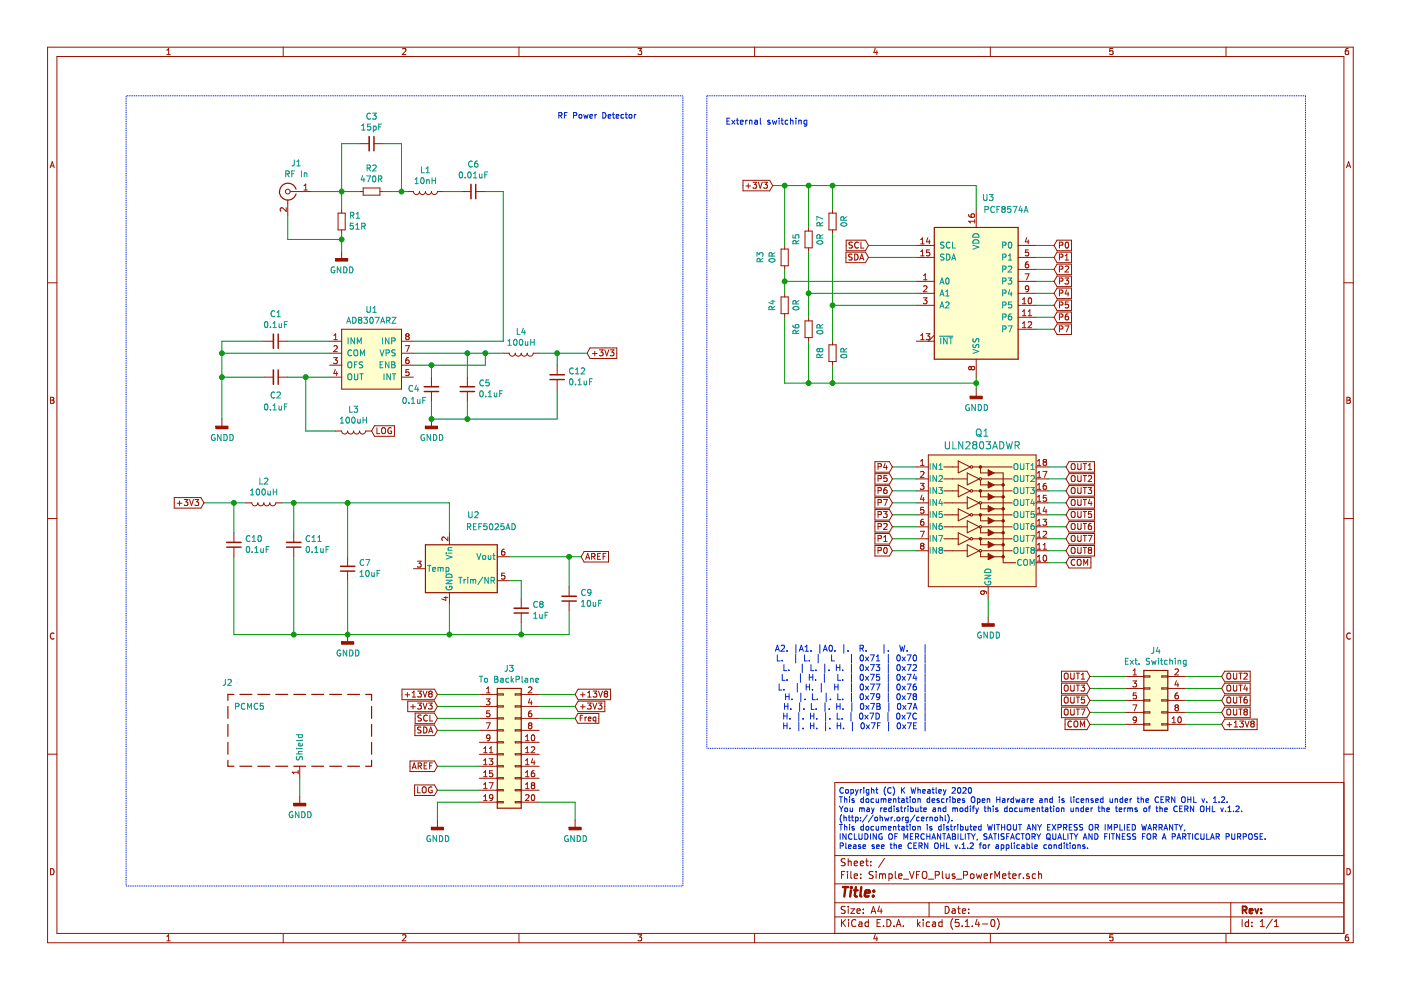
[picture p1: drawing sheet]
<svg xmlns="http://www.w3.org/2000/svg" width="297mm" height="210mm" viewBox="0 0 297 210" stroke-linecap="round" stroke-linejoin="round" font-family="sans-serif">
<path d="M.1 0h297v209.9h-297z" fill-rule="evenodd" fill="#fff" stroke="#fff" stroke-width=".21"/>
<g fill="none" stroke="#981200" stroke-width=".21">
<path d="M10.1 10h276.8v189.9h-276.8zM12.1 12h272.8v185.9h-272.8zM35.4 11.6h.7M35.4 10.6l.4-.3v1.3M60 10v2M85.3 10.4l.5-.1 .3 .3-.8 1h.8M110 10v2M135.3 10.3h.8l-.5 .5 .4 .1v.5l-.2 .2-.5-.2M160 10v2M185.6 10.2l-.3 .9h.8M185.9 10.7v.9M210 10v2"/>
<path d="M235.9 10.3h-.6v.6l.6-.1v.6l-.1 .2-.5-.2M259.9 10v2M285.9 10.3h-.4l-.2 .3-.1 .7 .3 .3 .4-.2v-.6h-.4l-.3 .2M10.6 35.6l.5-1.3 .4 1.3M10.7 35.2h.7M64.4 39.4l.4-.4v1.3M76.2 30.5h2.1M77 39.9h3.6v1.5h-3.6zM79.3 30.5h2M157.5 38.2h5.7l.6 1.1-.6 1.2h-5.7zM158.2 39.4h1M158.6 38.9v1"/>
<path d="M159.6 38.6h.8l-.4 .5 .3 .1 .1 .5-.2 .2-.6-.1M160.8 38.6l.4 1.3 .4-1.3M161.9 38.6h.8l-.4 .5 .4 .1v.6l-.2 .1-.6-.1M285.5 35.6l.4-1.3 .5 1.3M285.6 35.2h.6M10.1 60h2M60.7 44v.8l-.9-.8-.4 .3 .1 .5M61 42.4v3.3M61.5 40.6h4.6M64.4 40.3h.8M71.7 45.2h1.5v3.5h-1.5zM72.4 44.4v.8"/>
<path d="M72.4 48.7v.8M72.4 53.3v1.5M76.2 40.6h.8M80.6 40.6h.7M86.4 40.6h1.3a.63 .63 0 0 0 .6 .7 .63 .63 0 0 0 .6-.7 .63 .63 0 0 0 .7 .7 .63 .63 0 0 0 .6-.7 .63 .63 0 0 0 .6 .7 .63 .63 0 0 0 .7-.7 .63 .63 0 0 0 .6 .7 .63 .63 0 0 0 .6-.7h1.3M97.8 40.6h2.1M100.9 40.6h2M165.6 52.8h1.5v3.6h-1.5zM166.4 52v.8M166.4 56.4v.7M170.7 49h1.5v3.5h-1.5zM171.4 48.2v.8"/>
<path d="M171.4 52.5v.8M175.8 45.2h1.5v3.5h-1.5zM176.5 44.4v.8M176.5 48.7v.8M179.4 53.5h4.1l.6 1.1-.6 1.1h-4.1zM179.4 50.9h4.1l.6 1.1-.6 1.2h-4.1zM180.7 53.9h-.5l-.2 .1v.4l.6 .3 .1 .2-.3 .2h-.5M180.7 51.4l-.5-.1-.2 .2v.3l.6 .3 .1 .3-.2 .2-.5-.1M181.2 53.9a.64 .64 0 0 1 .7 .6 .64 .64 0 0 1-.7 .6zM182 51.5a.56 .56 0 0 0-.7 0 .56 .56 0 0 0 0 .8l.3 .3 .4-.1M182.3 55.1l.4-1.2 .4 1.2M182.4 54.8h.6"/>
<path d="M182.5 51.3v1.3h.6M194.3 59.7h3.8M194.3 52h3.8M194.3 54.6h3.8M195.2 50.8l.4-.4v1.3M195.2 53.3l.4-.3v1.2M195.2 51.7h.7M195.2 54.2h.7M195.8 59.3h.7M195.8 58.4l.4-.3v1.2M196.7 50.4l-.3 .9h.8M197 50.9v.8"/>
<path d="M197.1 53h-.6l-.1 .6 .5-.1 .3 .2v.3l-.3 .2-.5-.1M205.4 45.5l.1 .4 .4 .2 .6-.1 .1-.5-.2-.2-.5 .2v.3l.2 .3M206.6 46.6v.7M206.6 46.9h-1.2l.3 .4M207 44.4v3.8M215.9 59.7h3.8M215.9 52h3.8M215.9 54.6h3.8M215.9 57.1h3.8M217.3 58.1h.9l-.6 1.2M217.7 50.4l-.3 .9h.8M218 50.9v.8"/>
<path d="M218 55.5h-.2a.79 .79 0 0 0-.2 1.3l.4-.1 .1-.4-.2-.3h-.3l-.2 .3M218 53h-.5l-.1 .6 .5-.1 .2 .2v.3l-.2 .2-.5-.1M224.1 53.5h3.1v2.2h-3.1l-.6-1.1zM224.1 56h3.1v2.2h-3.1l-.6-1.1zM224.1 50.9h3.1v2.3h-3.1l-.6-1.2zM224.1 58.5h3.1v2.3h-3.1l-.6-1.1zM224.6 59.6l.7-.1v-.4l-.7-.2v1.3M224.6 52l.7-.1v-.4l-.7-.2v1.3M224.6 54.5l.7-.1v-.4l-.7-.1v1.2M224.6 57.1l.7-.1v-.5l-.7-.1v1.3M225.8 58.9h.8l-.5 .5 .4 .2 .1 .4-.3 .2-.5-.1M225.8 56.5l.5-.1 .3 .4-.8 .9h.8"/>
<path d="M225.8 55.1h.8M225.8 54.2l.4-.3v1.2M226 51.5l.1-.2a.67 .67 0 0 1 .5 .7 .67 .67 0 0 1-.5 .6l-.3-.5zM284.9 60h2M55.9 72.3h2.1M55.9 80h2.1M59 72.3h2M59 80h2M69.9 72.3h2.5M69.9 74.9h2.5M69.9 77.4h2.5M69.9 80h2.5"/>
<path d="M70.7 75.8h.8l-.4 .5 .3 .1 .1 .5-.2 .2-.6-.1M70.8 72h.7M70.8 71.1l.4-.4v1.3M70.8 73.4l.5-.1 .2 .3-.8 1h.8M71.1 78.3l-.3 .9h.8M71.4 78.8v.8M72.4 69.8h12.7v12.7h-12.7zM85.1 72.3h2.6M85.1 74.9h2.6M85.1 77.4h2.6M85.1 80h2.6M86 73.3h.8l-.5 1.3"/>
<path d="M86.3 71.3l-.3 .2v.3l.3 .2h.3l.2-.2v-.3l-.3-.2M86.3 71.3l-.3-.2 .3-.4h.2l.3 .3-.3 .3M86.3 71.3h.2M86.6 75.8h-.2a.79 .79 0 0 0-.1 1.3l.3-.1 .2-.4-.3-.3h-.2l-.3 .3M86.7 78.4h-.6l-.1 .6 .5-.2 .3 .3v.3l-.3 .2-.5-.1M91.5 80v2M99.1 80v2M106.7 74.9h1.3a.63 .63 0 0 0 .6 .6 .63 .63 0 0 0 .6-.6 .63 .63 0 0 0 .7 .6 .63 .63 0 0 0 .6-.6 .63 .63 0 0 0 .6 .6 .63 .63 0 0 0 .7-.6 .63 .63 0 0 0 .6 .6 .63 .63 0 0 0 .7-.6h1.2M118.1 77.4v2.1M125.1 73.8h5.7v2.2h-5.7l-.6-1.1zM125.6 75h1M126.1 74.5v.9"/>
<path d="M127.1 74.2h.8l-.5 .5 .4 .1 .1 .4-.3 .2-.5-.1M128.2 74.2l.4 1.2 .5-1.2M129.4 74.2h.8l-.5 .5 .4 .1v.5l-.2 .1-.5-.1M165.6 63h1.5v3.5h-1.5zM166.4 62.2v.8M166.4 66.5v.8M170.7 68h1.5v3.6h-1.5zM171.4 67.3v.7M171.4 71.6v.7M175.8 73.1h1.5v3.6h-1.5zM176.5 72.3v.8M176.5 76.7v.7"/>
<path d="M194.3 72.3h3.8M194.3 64.7h3.8M194.3 62.2h3.8M195.2 72h.7M195.2 71.1l.4-.4v1.3M195.8 63.1h.7l-.4 .5 .4 .1v.5l-.2 .2-.5-.1M195.8 60.7l.5-.1 .2 .4-.7 .9h.7M196.4 70.7h.8l-.5 .5 .4 .2 .1 .4-.3 .2-.5-.1M198.1 71.1l-1.3 1.2M205.6 77.7l-.2 .2v.3l.2 .2M205.6 78.4h.1M205.6 77.7h.1"/>
<path d="M205.7 77.7l.2 .2M205.9 77.9l.3-.2h.2l.2 .2v.4l-.2 .1h-.2l-.3-.2M205.9 78.2l-.2 .2M205.9 77.9v.3M207 76.2v3.8M215.9 69.8h3.8M215.9 64.7h3.8M215.9 67.3h3.8M215.9 62.2h3.8M216.8 64.4h.7M216.8 63.5l.4-.4v1.3M216.8 66l.4-.3v1.2"/>
<path d="M216.8 68.6l.4-.4v1.3M216.8 66.9h.7M216.8 69.5h.7M218 68.3l.5-.1 .2 .4-.8 .9h.8M218 66.9h.7M218 66l.4-.3v1.2M218.1 63.3l.2-.2a.67 .67 0 0 1 .4 .7 .67 .67 0 0 1-.4 .6l-.3-.5zM218.1 61.2l-.2 .2-.4-.1-.1-.1 .1-.5 .4-.1 .2 .2-.2 .9-.4 .2M224.1 63.6h3.1v2.3h-3.1l-.6-1.2zM224.1 61.1h3.1v2.2h-3.1l-.6-1.1zM224.1 66.2h3.1v2.2h-3.1l-.6-1.1zM224.1 68.7h3.1v2.2h-3.1l-.6-1.1z"/>
<path d="M224.6 62.1l.7-.1v-.4l-.7-.1v1.3M224.6 64.7l.7-.1v-.5l-.7-.1v1.3M224.6 67.2l.7-.1v-.4l-.7-.1v1.2M224.6 69.8l.7-.1v-.5l-.7-.1v1.3M225.8 69.1h.8l-.5 1.3M226.1 61.4l-.3 .9h.8M226.4 61.9v.9M226.4 66.6l-.4 .1-.2 .4 .1 .6 .5 .1 .2-.2-.2-.5-.3-.1-.3 .3M226.5 64h-.6l-.1 .6 .5-.1 .3 .3v.3l-.3 .2-.5-.1M10.7 84.2h.5l.2 .3-.2 .3 .3 .3-.3 .4h-.5zM10.7 84.8h.5M47 88.8v1.6"/>
<path d="M71.2 91.4h1.2a.63 .63 0 0 0 .7 .6 .63 .63 0 0 0 .6-.6 .63 .63 0 0 0 .6 .6 .63 .63 0 0 0 .7-.6 .63 .63 0 0 0 .6 .6 .63 .63 0 0 0 .6-.6 .63 .63 0 0 0 .7 .6 .63 .63 0 0 0 .6-.6h1.3M79.4 90.3h4.2v2.2h-4.2l-.6-1.1zM79.9 90.7v1.2h.6M81 90.9l.2-.2a.45 .45 0 0 1 .6 .4l-.1 .7-.5 .1-.2-.1zM82.9 90.8a.59 .59 0 0 0-.7 .5 .59 .59 0 0 0 .7 .6l.1-.5h-.2M91.5 83v2M91.5 88.8v1.6M99.1 83v2M118.1 80.5v2M185.5 97.9h3.1l.6 1.1-.6 1.1h-3.1zM186.2 99l.6-.1v-.5l-.6-.1v1.3M187.7 98.2l-.3 .9h.7"/>
<path d="M188 98.7v.9M194.3 99h2.5M195.2 97.8l.4-.4v1.3M195.2 98.7h.7M196.8 96.5h22.9v27.9h-22.9zM200.1 99h3.1M203.2 97.7l2.5 1.3-2.5 1.3zM206.2 99h1.5M207 82.5v1.5M207.9 99.1v1.2h1.6M208.1 99h6.5M219.7 99h2.5"/>
<path d="M219.9 98.7h.8M219.9 97.8l.4-.4v1.3M221.1 99.9h.9l-.6 1.3M221.4 98l-.2 .2v.3l.2 .2 .4-.1 .1-.2v-.2l-.2-.2M221.4 98l-.2-.3 .2-.3h.3l.2 .3-.2 .3M221.4 98h.3M226.7 97.9h5.4v2.2h-5.4l-.7-1.1zM227.2 98.5l.2-.2a.44 .44 0 0 1 .5 .4v.7l-.5 .2-.2-.2zM228.5 98.3v1l.2 .3 .4-.1 .1-.2v-1M229.6 98.3h.8M230 98.3v1.3M230.7 99.6h.7"/>
<path d="M230.7 98.6l.4-.3v1.3M285.6 84.2h.4l.3 .3-.3 .3 .3 .3-.2 .4h-.5zM285.6 84.8h.4M10.1 109.9h2M36.9 105.5h5.7l.6 1.1-.6 1.1h-5.7zM37.6 106.7h1M38.1 106.2v1M39.1 105.9h.7l-.4 .5 .4 .1v.4l-.2 .3-.5-.1M40.2 105.9l.4 1.3 .4-1.3M41.3 105.9h.8l-.4 .5 .4 .1v.6l-.2 .1-.6-.1M49.6 113v2M49.6 116v2"/>
<path d="M52.1 106.6h1.3a.63 .63 0 0 0 .6 .7 .63 .63 0 0 0 .7-.7 .63 .63 0 0 0 .6 .7 .63 .63 0 0 0 .6-.7 .63 .63 0 0 0 .7 .7 .63 .63 0 0 0 .6-.7 .63 .63 0 0 0 .6 .7 .63 .63 0 0 0 .7-.7h1.2M62.3 113v2M62.3 116v2M73.7 118v2.1M88.5 119h.8l-.4 .5 .3 .1 .1 .4-.3 .3-.5-.2M95 113.9v.7l-1-.7-.3 .2 .1 .5M95.3 113v2.5M105.4 118h2.6M106.9 116.4h-.2a.79 .79 0 0 0-.1 1.3h.3l.2-.5-.3-.3h-.2l-.3 .3M123.8 116.9h5.2v2.3h-5.2l-.6-1.2zM124.2 118.6l.4-1.3 .4 1.3M124.3 118.2h.6"/>
<path d="M125.4 118l.6-.1 .2-.1-.1-.3-.7-.2v1.3M125.7 118l.5 .6M126.7 117.9h.4M127.3 117.3h-.6v1.3h.6M127.9 117.9h.4M128.5 117.3h-.6v1.3M185.5 103h3.1l.6 1.1-.6 1.1h-3.1zM185.5 108h3.1l.6 1.2-.6 1.1h-3.1zM185.5 110.6h3.1l.6 1.1-.6 1.1h-3.1zM185.5 105.5h3.1l.6 1.1-.6 1.1h-3.1zM185.5 100.4h3.1l.6 1.1-.6 1.2h-3.1zM185.5 113.1h3.1l.6 1.1-.6 1.2h-3.1z"/>
<path d="M185.5 115.7h3.1l.6 1.1-.6 1.1h-3.1zM186.2 109.1h.6v-.5l-.6-.2v1.3M186.2 101.5l.6-.1v-.4l-.6-.2v1.3M186.2 104h.6v-.5l-.6-.1v1.2M186.2 106.6l.6-.1v-.5l-.6-.1v1.3M186.2 111.6h.6v-.5l-.6-.1v1.3M186.2 114.2l.6-.1v-.4l-.6-.2v1.3M186.2 116.7h.6v-.5l-.6-.1v1.2M187.3 105.9h.8l-.5 1.3M187.3 108.4h.8l-.4 .5 .3 .2v.5l-.2 .1-.5-.1M187.4 113.9l.3-.4v1.3M187.4 111.1l.4-.1 .3 .3-.8 1h.8"/>
<path d="M187.4 114.8h.7M187.5 116.2l.2-.1a.67 .67 0 0 1 .4 .6 .67 .67 0 0 1-.4 .6l-.3-.4zM188 103.4h-.3a.79 .79 0 0 0-.1 1.2l.4-.1v-.5l-.4-.1-.2 .2M188 100.8h-.6v.6l.2-.1 .4 .1v.6l-.2 .1-.4-.1M194.3 116.8h2.5M194.3 114.2h2.5M194.3 111.7h2.5M194.3 109.2h2.5M194.3 106.6h2.5M194.3 104.1h2.5M194.3 101.5h2.5M195.1 102.5h.8l-.4 .5 .3 .1 .1 .4-.2 .3-.6-.2"/>
<path d="M195.1 112.6h.9l-.6 1.3M195.2 100.1l.5-.2 .2 .4-.8 .9h.8M195.4 115.7l-.2 .3v.2l.2 .2h.4l.1-.2v-.2l-.2-.3M195.4 115.7l-.2-.2 .2-.3h.3l.2 .2-.2 .3M195.4 115.7h.3M195.5 105l-.3 .9h.8M195.8 110.1h-.2a.79 .79 0 0 0-.2 1.3l.4-.1 .1-.5-.2-.2h-.3l-.2 .2M195.8 105.5v.8M195.8 107.6h-.6v.6l.5-.2 .2 .3v.3l-.2 .2-.5-.1M200.1 116.8h5M200.1 114.2h3.1M200.1 111.7h5"/>
<path d="M200.1 109.2h3.1M200.1 106.6h5M200.1 104.1h3.1M200.1 101.5h5M203.2 102.8l2.5 1.3-2.5 1.3zM203.2 107.9l2.5 1.3-2.5 1.2zM203.2 113l2.5 1.2-2.5 1.3zM205.1 100.3l2.5 1.2-2.5 1.3zM205.1 105.4l2.5 1.2-2.5 1.3zM205.1 110.4l2.5 1.3-2.5 1.3zM205.1 115.5l2.5 1.3-2.5 1.2zM206.2 114.2h1.5"/>
<path d="M206.2 109.2h1.5M206.2 104.1h1.5M207.9 117v1h1.6M207.9 114.4v1.1h1.6M207.9 112v1h1.6M207.9 109.3v1.1h1.6M207.9 106.9v1h1.6M207.9 104.2v1.2h1.6M207.9 101.8v1h1.6M208.1 116.8h6.5M208.1 114.2h6.5M208.1 111.7h6.5"/>
<path d="M208.1 109.2h6.5M208.1 106.6h6.5M208.1 104.1h6.5M208.1 101.5h6.5M210.8 118h1.9M210.8 115.5h1.9M210.8 113h1.9M210.8 110.4h1.9M210.8 107.9h1.9M210.8 105.4h1.9M210.8 102.8h1.9M210.8 100.3h1.9v19h2.7"/>
<path d="M219.7 116.8h2.5M219.7 114.2h2.5M219.7 111.7h2.5M219.7 109.2h2.5M219.7 106.6h2.5M219.7 104.1h2.5M219.7 101.5h2.5M219.7 119.3h2.5M219.9 119h.8M219.9 116.4h.8M219.9 101.2h.8M219.9 103.8h.8"/>
<path d="M219.9 108.8h.8M219.9 111.4h.8M219.9 100.3l.4-.4v1.3M219.9 102.8l.4-.3v1.3M219.9 105.4l.4-.4v1.3M219.9 107.9l.4-.3v1.2M219.9 110.5l.4-.4v1.3M219.9 113l.4-.4v1.3M219.9 115.5l.4-.3v1.2M219.9 118.1l.4-.4v1.3M219.9 113.9h.8M219.9 106.3h.8"/>
<path d="M221.1 110.1h.8l-.4 .5 .3 .1 .1 .4-.2 .3-.6-.2M221.2 116.4h.7M221.2 112.8l.5-.2 .2 .4-.8 .9h.8M221.2 115.5l.3-.3v1.2M221.3 117.8l.2-.1a.67 .67 0 0 1 .4 .6 .67 .67 0 0 1-.4 .7l-.3-.5zM221.5 107.5l-.3 .9h.8M221.8 102.5l-.5 .1-.1 .4v.6l.6 .1 .1-.2-.1-.5h-.4l-.2 .2M221.8 108v.8M221.8 105h-.6v.6l.5-.1 .2 .3v.3l-.2 .2-.5-.1M226.7 103h5.4v2.2h-5.4l-.7-1.1zM226.7 108h5.4v2.3h-5.4l-.7-1.1zM226.7 110.6h5.4v2.2h-5.4l-.7-1.1z"/>
<path d="M226.7 105.5h5.4v2.2h-5.4l-.7-1.1zM226.7 100.4h5.4v2.3h-5.4l-.7-1.2zM226.7 113.1h5.4v2.3h-5.4l-.7-1.2zM226.7 115.7h5.4v2.2h-5.4l-.7-1.1zM226.7 118.2h4.6v2.2h-4.6l-.7-1.1zM227.2 108.6l.2-.2a.44 .44 0 0 1 .5 .5v.6l-.5 .2-.2-.2zM227.2 103.5l.2-.1a.44 .44 0 0 1 .5 .4v.7l-.5 .1-.2-.1zM227.2 106.1l.2-.2a.44 .44 0 0 1 .5 .4v.7l-.5 .2-.2-.2zM227.2 101l.2-.2a.44 .44 0 0 1 .5 .5v.6l-.5 .2-.2-.2zM227.2 111.2l.2-.2a.44 .44 0 0 1 .5 .4v.7l-.5 .2-.2-.2zM227.2 113.7l.2-.2a.44 .44 0 0 1 .5 .5v.6l-.5 .2-.2-.2zM227.2 116.2l.2-.1a.44 .44 0 0 1 .5 .4v.7l-.5 .1-.2-.1z"/>
<path d="M227.9 118.7a.56 .56 0 0 0-.8 .5 .56 .56 0 0 0 .8 .5M228.4 118.8l.3-.2a.44 .44 0 0 1 .5 .4v.7l-.5 .2-.3-.2zM228.5 103.4v1l.2 .2h.4l.1-.2v-1M228.5 100.8v1.1l.2 .2h.4l.1-.2v-1.1M228.5 108.4v1.1l.2 .2h.4l.1-.2v-1.1M228.5 105.9v1l.2 .3 .4-.1 .1-.2v-1M228.5 111v1l.2 .3 .4-.1 .1-.2v-1M228.5 113.5v1.1l.2 .2 .4-.1 .1-.1v-1.1M228.5 116.1v1l.2 .2h.4l.1-.2v-1M229.6 105.9h.8M229.6 103.4h.8M229.6 100.8h.8"/>
<path d="M229.6 108.4h.8M229.6 111h.8M229.6 113.5h.8M229.6 116.1h.8M229.8 119.9v-1.3l.4 .9 .4-.9v1.3M230 100.8v1.3M230 103.4v1.2M230 105.9v1.3M230 108.4v1.3M230 111v1.3M230 113.5v1.3M230 116.1v1.2"/>
<path d="M230.7 103.4h.7l-.4 .5 .4 .1v.5l-.2 .1-.5-.1M230.7 113.5h.8l-.5 1.3M230.7 101l.5-.2 .2 .4-.7 .9h.7M231 116.6l-.3-.2 .3-.3 .4 .1v.3l-.2 .1M231 116.6l-.3 .3v.2l.3 .2h.3l.1-.2v-.4l-.2-.1M231 116.6h.2M231 105.9l-.3 .8h.8M231.3 111l-.3 .1-.3 .4 .1 .6 .5 .1v-.7h-.3l-.3 .2M231.3 106.3v.9M231.4 108.4h-.6l-.1 .7 .2-.2 .4 .1 .1 .6-.2 .1-.5-.1M284.9 109.9h2M11.5 134.3a.58 .58 0 0 0-.8 .5 .58 .58 0 0 0 .8 .6"/>
<path d="M73.7 121.1v2M73.7 134.5v1.6M87.7 120.6h2.5M94.1 126.7h.9M94.5 126.5v.8l-.9-.3M95.3 125.7v2.5M105.4 123.1h2.6M107 121.5h-.6l-.1 .6 .5-.1 .3 .3v.3l-.3 .2-.5-.1M110.5 126.9v2.1M110.5 130v2M120.7 124.4v2M120.7 127.4v2.1"/>
<path d="M208.5 125.3l.2 .2v.4l-.2 .1-.5-.1-.1-.4 .3-.2 .9 .2 .1 .4M209.5 124.4v2.5M209.5 130.7v1.6M286.3 134.3a.58 .58 0 0 0-.8 .5 .58 .58 0 0 0 .8 .6M10.1 159.9h2M85.2 146.1h6.9l.6 1.1-.6 1.2h-6.9zM85.9 147.3h1M86.4 146.8v1M86.4 148.7h5.7l.6 1.1-.6 1.1h-5.7zM87.1 149.9h1M87.4 147.8h.7M87.4 146.9l.4-.4v1.3"/>
<path d="M87.6 149.4v.9M88 153.7h4.1l.6 1.2-.6 1.1h-4.1zM88 151.2h4.1l.6 1.1-.6 1.1h-4.1zM88.6 146.5h.7l-.4 .5 .4 .1v.5l-.2 .2-.5-.1M88.6 149.1h.7l-.4 .4 .4 .2v.4l-.2 .2-.5-.1M89.3 154.2l-.5-.1-.2 .2 .1 .4 .5 .2 .1 .3-.3 .2h-.4M89.3 151.7l-.5-.1-.1 .1v.4l.5 .2 .1 .3-.2 .3-.5-.1M89.7 149.1l.4 1.2 .4-1.2M89.7 146.5l.4 1.3 .4-1.3M89.8 154.1a.64 .64 0 0 1 .7 .7 .64 .64 0 0 1-.7 .6zM90.6 151.7a.56 .56 0 0 0-.7 .1 .56 .56 0 0 0 0 .8l.3 .3 .4-.2M90.8 149.1h.8l-.4 .4 .4 .2v.5l-.2 .1-.6-.1"/>
<path d="M90.9 155.4l.4-1.3 .5 1.3M91 155.1h.6M91.1 147.1h.3M91.1 151.6v1.3h.7M91.1 147.1l-.2-.3 .2-.3 .5 .2v.3l-.2 .1M91.1 147.1l-.2 .2v.3l.2 .2 .4-.1 .1-.1v-.4l-.2-.1M101.6 159.9h3.8M101.6 147.2h3.8M101.6 157.4h3.8M101.6 149.8h3.8M101.6 152.3h3.8M101.6 154.9h3.8"/>
<path d="M102.5 159.6h.8M102.5 158.7l.4-.4v1.3M103.1 148.2h.8l-.4 .5 .3 .1 .1 .4-.3 .2-.5-.1M103.1 153.3h.8l-.5 1.2M103.2 146.9h.7M103.2 146l.3-.4v1.3M103.8 158.7l.3-.4v1.3M103.8 159.6h.7M103.8 150.7h-.6v.6l.4-.1 .3 .3v.3l-.3 .2-.4-.1M103.9 156.4l-.3 .2-.3-.1-.1-.1v-.5l.4-.1 .3 .2-.2 .9-.4 .2M105.4 147.1h1.3v.3h-1.3zM105.4 149.6h1.3v.3h-1.3z"/>
<path d="M105.4 152.2h1.3v.2h-1.3zM105.4 154.7h1.3v.3h-1.3zM105.4 157.3h1.3v.2h-1.3zM105.4 159.8h1.3v.3h-1.3zM109.2 159.8h1.3v.3h-1.3zM109.2 154.7h1.3v.3h-1.3zM109.2 152.2h1.3v.2h-1.3zM109.2 149.6h1.3v.3h-1.3zM109.2 147.1h1.3v.3h-1.3zM109.2 157.3h1.3v.2h-1.3zM110.5 159.9h3.8M110.5 147.2h3.8"/>
<path d="M110.5 157.4h3.8M110.5 149.8h3.8M110.5 152.3h3.8M110.5 154.9h3.8M111.4 157.1h.8M111.4 156.1l.4-.3v1.3M111.4 158.7l.4-.4v1.3M111.4 159.6h.8M112 145.8l.5-.2 .3 .4-.8 .9h.8M112.3 153.8l-.3-.2 .3-.3h.2l.3 .2-.3 .3M112.3 153.8l-.3 .2v.3l.3 .2h.3l.2-.2v-.3l-.3-.2M112.3 153.8h.2"/>
<path d="M112.3 148.1l-.3 .9h.8M112.6 150.7h-.2a.79 .79 0 0 0-.1 1.3l.3-.1 .2-.4-.3-.3h-.2l-.3 .3M112.6 158.5l.5-.2 .3 .4-.8 .9h.8M112.6 148.6v.8M112.8 155.9l.1-.1a.67 .67 0 0 1 .5 .6 .67 .67 0 0 1-.5 .7l-.3-.5zM122.5 151.3h4.5v2.1h-4.5l-.6-1.1zM122.6 148.7h5.6v2.2h-5.6l-.7-1.1zM122.6 146.1h6.9v2.3h-6.9l-.7-1.2zM123 152.2h.4M123.1 149.9h1M123.1 147.3h1M123.6 146.8v1"/>
<path d="M123.6 149.4v.9M123.6 151.7h-.6v1.1M124 152v.8M124.4 152l-.4 .3M124.6 149.1h.7l-.4 .4 .4 .2v.4l-.2 .2-.5-.1M124.6 147.8h.7M124.6 146.9l.4-.4v1.3M124.7 152.4l.6-.1-.2-.3-.3 .1-.1 .6 .2 .1h.3M125.7 149.1l.4 1.2 .4-1.2M125.7 146.5h.8l-.4 .5 .4 .1v.6l-.2 .1-.6-.1M126.3 152.1l-.3-.1-.3 .3 .2 .5h.4M126.3 152v1.2"/>
<path d="M126.8 149.1h.8l-.4 .4 .4 .2v.5l-.2 .1-.6-.1M126.9 146.5l.4 1.3 .4-1.3M128.4 147.1h.2M128.4 147.1l-.3-.3 .3-.3h.2l.2 .3-.2 .3M128.4 147.1l-.3 .2 .1 .4 .2 .1 .3-.1 .1-.1v-.3l-.2-.2M225.1 144.9h5.4l.6 1.1-.6 1.1h-5.4zM225.1 147.4h5.4l.6 1.1-.6 1.1h-5.4zM225.1 149.9h5.4l.6 1.1-.6 1.2h-5.4zM225.1 142.3h5.4l.6 1.1-.6 1.1h-5.4zM225.7 150.5l.2-.2a.45 .45 0 0 1 .6 .5l-.1 .6-.5 .2-.2-.2zM225.7 148l.2-.2a.45 .45 0 0 1 .6 .4l-.1 .7-.5 .2-.2-.2zM225.7 142.9l.2-.2a.45 .45 0 0 1 .6 .4l-.1 .7-.5 .2-.2-.2z"/>
<path d="M225.7 145.4l.2-.1a.45 .45 0 0 1 .6 .4l-.1 .6-.5 .2-.2-.2zM225.8 152.5h4.7l.6 1.1-.6 1.1h-4.7zM227 147.8v1l.3 .3 .3-.1 .1-.2v-1M227 150.3v1.1l.3 .2h.3l.1-.2v-1.1M227 142.7v1.1l.3 .2 .3-.1 .1-.1v-1.1M227 145.3v1l.3 .2h.3l.1-.2v-1M227.2 153a.55 .55 0 0 0-.7 .1 .55 .55 0 0 0 0 .7l.3 .3 .4-.1M227.7 153.1l.3-.2a.45 .45 0 0 1 .5 .4v.7l-.5 .1-.3-.1zM228.2 150.3h.7M228.2 142.7h.7M228.2 145.3h.7M228.2 147.8h.7"/>
<path d="M228.5 142.7v1.3M228.5 145.3v1.2M228.5 147.8v1.3M228.5 150.3v1.3M229.1 154.1v-1.2l.4 .9 .4-.9v1.2M229.2 150.3h.8l-.5 1.3M229.2 145.3h.8l-.5 .4 .4 .2v.5l-.2 .1-.5-.1M229.2 144h.8M229.2 143.1l.4-.4v1.3M229.9 147.8h-.6l-.1 .6 .2-.1 .5 .1v.5l-.2 .2-.5-.2M238.7 143.4h3.8M238.7 153.6h3.8"/>
<path d="M238.7 146h3.8M238.7 148.5h3.8M238.7 151h3.8M240.2 144.4h.8l-.5 .5 .4 .1 .1 .4-.3 .2-.5-.1M240.2 149.4h.8l-.5 1.3M240.2 142.2l.4-.4v1.3M240.2 143.1h.8M240.9 146.9h-.6l-.1 .6 .5-.1 .3 .2v.3l-.3 .3-.5-.2M241 152.5l-.3 .3-.3-.1-.2-.2 .1-.4 .4-.1 .3 .2-.2 .9-.4 .2M242.5 143.3h1.3v.3h-1.3zM242.5 145.8h1.3v.3h-1.3zM242.5 148.4h1.3v.2h-1.3z"/>
<path d="M242.5 150.9h1.3v.3h-1.3zM242.5 153.5h1.3v.2h-1.3zM246.3 153.5h1.3v.2h-1.3zM246.3 150.9h1.3v.3h-1.3zM246.3 145.8h1.3v.3h-1.3zM246.3 143.3h1.3v.3h-1.3zM246.3 148.4h1.3v.2h-1.3zM247.6 143.4h3.8M247.6 153.6h3.8M247.6 146h3.8M247.6 148.5h3.8M247.6 151h3.8"/>
<path d="M248.5 153.3h.7M248.5 152.3l.4-.3v1.3M249.1 142l.5-.2 .3 .4-.8 .9h.8M249.4 150l-.3-.2 .3-.4h.2l.3 .3-.3 .3M249.4 150l-.3 .2v.3l.3 .2h.3l.2-.2v-.3l-.3-.2M249.4 150h.2M249.4 144.3l-.3 .9h.8M249.7 146.9h-.2a.79 .79 0 0 0-.1 1.3l.3-.1 .2-.5-.3-.2h-.2l-.3 .2M249.7 144.8v.8M249.9 152.1l.1-.1a.67 .67 0 0 1 .5 .6 .67 .67 0 0 1-.5 .7l-.3-.5zM259.7 144.9h5.4v2.2h-5.4l-.7-1.1zM259.7 147.4h5.4v2.2h-5.4l-.7-1.1z"/>
<path d="M259.7 152.5h6.8v2.2h-6.8l-.7-1.1zM259.7 149.9h5.4v2.3h-5.4l-.7-1.2zM259.7 142.3h5.4v2.2h-5.4l-.7-1.1zM260.2 142.9l.2-.2a.44 .44 0 0 1 .5 .4v.7l-.5 .2-.2-.2zM260.2 145.4l.2-.1a.44 .44 0 0 1 .5 .4v.6l-.5 .2-.2-.2zM260.2 148l.2-.2a.44 .44 0 0 1 .5 .4v.7l-.5 .2-.2-.2zM260.2 150.5l.2-.2a.44 .44 0 0 1 .5 .5v.6l-.5 .2-.2-.2zM260.2 153.7h1M260.6 153.2v.9M261.5 142.7v1.1l.2 .2 .4-.1 .1-.1v-1.1M261.5 150.3v1.1l.2 .2h.4l.1-.2v-1.1M261.5 147.8v1l.2 .3 .4-.1 .1-.2v-1"/>
<path d="M261.5 145.3v1l.2 .2h.4l.1-.2v-1M261.7 154.1h.7M261.7 153.2l.3-.3v1.2M262.6 150.3h.8M262.6 142.7h.8M262.6 145.3h.8M262.6 147.8h.8M262.8 152.9h.8l-.4 .5 .4 .1v.5l-.2 .1-.6-.1M263 142.7v1.3M263 145.3v1.2M263 147.8v1.3M263 150.3v1.3"/>
<path d="M263.7 142.8l.5-.1 .3 .4-.8 .9h.8M264 150.9l-.3 .2v.3l.3 .2h.3l.2-.2-.1-.4-.2-.1M264 150.9h.2M264 150.9l-.3-.3 .3-.3 .4 .2v.3l-.2 .1M264 152.9l.4 1.2 .4-1.2M264 145.2l-.3 .9h.8M264.3 147.8l-.3 .1-.3 .5 .1 .5 .5 .1v-.6l-.3-.1-.3 .2M264.3 145.7v.8M265.4 153.4h.3M265.4 153.4l-.2 .3v.3l.2 .1h.4l.1-.2v-.2l-.2-.3M265.4 153.4l-.2-.2 .2-.3h.3l.2 .2-.2 .3M284.9 159.9h2"/>
<path d="M63.2 163.4v.7M63.2 163.7h-1.3l.4 .4M63.5 162.5v2.5M63.5 168.8v1.5M86.9 161.4h5.2l.6 1.1-.6 1.1h-5.2zM87.4 163l.4-1.2 .4 1.2M87.5 162.7h.6M87.9 166.4h4.2l.6 1.1-.6 1.2h-4.2zM88.6 166.8v1.3h.5M88.7 162.4l.6-.1v-.4l-.6-.1v1.2M89 162.4l.4 .6M89.6 167l.2-.2a.44 .44 0 0 1 .6 .5l-.1 .6-.5 .2-.2-.2z"/>
<path d="M89.9 162.4h.5M90.5 161.8h-.6v1.2h.6M91.1 162.4h.4M91.6 166.9a.57 .57 0 0 0-.8 .6 .57 .57 0 0 0 .8 .5v-.4h-.2M91.7 161.8h-.6v1.2M92.7 173.9v1.5M101.6 162.5h3.8M101.6 165h3.8M101.6 167.5h3.8M101.6 170.1h3.8M102.5 161.2l.4-.3v1.2M102.5 163.8l.4-.4v1.3"/>
<path d="M102.5 166.3l.4-.4v1.3M102.5 168.8l.4-.3v1.3M102.5 162.1h.8M102.5 164.7h.8M102.5 167.2h.8M102.5 169.8h.8M103.7 160.9h.8l-.4 .5 .3 .1 .1 .4-.3 .2-.5-.1M103.7 165.9h.8l-.5 1.3M104.4 163.4h-.6v.6l.4-.1 .3 .2v.3l-.3 .3-.4-.2M104.5 169l-.3 .3-.3-.1-.1-.6 .4-.1 .3 .2-.1 .7-.2 .3-.3 .1M105.4 162.3h1.3v.3h-1.3zM105.4 164.9h1.3v.2h-1.3z"/>
<path d="M105.4 167.4h1.3v.3h-1.3zM105.4 170h1.3v.2h-1.3zM109.2 162.3h1.3v.3h-1.3zM109.2 164.9h1.3v.2h-1.3zM109.2 167.4h1.3v.3h-1.3zM109.2 170h1.3v.2h-1.3zM110.5 162.5h3.8M110.5 165h3.8M110.5 167.5h3.8M110.5 170.1h3.8M111.4 161.2l.4-.3v1.2M111.4 163.8l.4-.4v1.3"/>
<path d="M111.4 166.3l.4-.4v1.3M111.4 162.1h.8M111.4 164.7h.8M111.4 168.6l.5-.1 .3 .3-.8 1h.8M111.4 167.2h.8M112.8 168.6l.1-.1a.67 .67 0 0 1 .5 .6 .67 .67 0 0 1-.5 .7l-.3-.5zM112.9 166.5l-.3-.2 .3-.4h.2l.3 .3-.3 .3M112.9 166.5l-.3 .2 .1 .4 .2 .1h.4l.1-.2v-.3l-.3-.2M112.9 166.5h.2M112.9 160.8l-.3 .9h.8M113.3 163.4l-.5 .1-.2 .5 .1 .5 .6 .1 .1-.2-.1-.4-.4-.1-.3 .2M113.3 161.3v.8"/>
<path d="M121.9 173.9v1.5M284.9 165.9h-107.9v32M10.7 184.2a.65 .65 0 0 1 .8 .6 .65 .65 0 0 1-.8 .7zM35.4 198.5l.4-.3v1.3M35.4 199.5h.7M60 197.9v2M85.3 198.3l.5-.1 .3 .3-.8 1h.8M110 197.9v2M135.3 198.2h.8l-.5 .5 .4 .1v.6l-.2 .1-.5-.1M160 197.9v2M177 194.4h107.9M177 191.4h107.9"/>
<path d="M177 187.4h107.9M177 181.4h107.9M178.4 185.5h.5M178.4 195v1.5M178.6 195.6l.7 .9M179.1 184.8h-.7v1.5M179.2 192.2h-.6l-.3 .2 .2 .4 .6 .3v.4l-.2 .2-.6-.1M179.2 182.1h-.6l-.3 .2 .2 .4 .6 .3v.4l-.2 .2-.6-.1M179.3 195l-.9 .8M179.7 184.8v.1M179.7 185.3v1M179.8 182.1v1.5"/>
<path d="M179.8 192.2v.1M179.8 192.7v1M179.8 182.7l.2-.1h.4l.1 1M179.9 195v.1M179.9 195.5v1M180.4 192.7h.8l-.8 1h.8M180.4 184.8v1.3l.2 .2M181.1 185.8l.7-.2v-.3h-.5l-.2 .2 .1 .7h.6M181.1 183.1l.7-.2v-.3h-.5l-.2 .2 .1 .7h.6M181.5 195.1a.59 .59 0 0 0-.8 0 .59 .59 0 0 0-.1 .7 .56 .56 0 0 0 .2 .6 .56 .56 0 0 0 .7-.1M181.7 193.2l.7-.2-.1-.2-.4-.1-.2 .2 .1 .7h.5M182.1 195.5h.6l.1 1"/>
<path d="M182.4 183.1l.7-.2-.1-.3h-.4l-.2 .2 .1 .7h.5M182.5 186.1v.2M182.5 185.3v.2M182.8 195.8l-.5 .1-.3 .2 .3 .4 .5-.1M183 193.5v.2M183 192.8v.1M183.5 182.6h.6M183.7 182.1v1.3l.4 .2M184.1 195.5h-.4l-.3 .2 .1 .6 .2 .2 .4-.1M184.1 195v1.5M184.6 183.4v.2M184.6 182.6v.2"/>
<path d="M184.7 193.7l.5-1.5 .5 1.5M184.8 193.2h.8M185.1 184.8h-.6l-.2 .2v.3l.7 .4v.4l-.2 .2-.5-.1M185.6 198.1l-.3 .9h.8M185.8 184.8v.1M185.8 185.3v1M185.9 198.6v.9M186 195.7h.5M186.5 192.1l-.4 1.1h1M186.5 185.4l.4-.1 .2 .2M186.5 185.3v1M186.7 195h-.7v1.5h.7"/>
<path d="M186.8 192.7v1M187.1 185.5l.2-.2h.4l.1 1M187.1 185.5v.8M187.3 196.3v.2M187.5 182l-1.2 1.9M188 195a.76 .76 0 0 1 .9 .7 .76 .76 0 0 1-.9 .8zM188.5 185.3h.4l.3 .2-.1 .6-.2 .2-.4-.1M188.5 185.3v1.5M189.5 196.3v.2M189.8 184.8v1.3l.2 .2M190 196.5l.5-1.5 .5 1.5M190.2 196h.7"/>
<path d="M190.5 185.8l.7-.2v-.3h-.4l-.3 .2 .1 .7h.6M191.5 196.3v.2M191.5 186.4h1.2M192.8 184.8l.5 1.5 .5-1.5M194.3 185.5h.5M194.5 195v1.5M194.7 195.9l.4 .6M195 184.8h-.7v1.5M195.1 195.5l-.6 .5M195.7 195v.1M195.7 195.5v1M195.7 184.8a.5 .5 0 0 1 .6 0 .5 .5 0 0 1 .2 .5v.5a.5 .5 0 0 1-.5 .5 .5 .5 0 0 1-.5-.5v-.5z"/>
<path d="M196.8 186.4h1.1M197 191.4v3M197.1 195.5h-.4l-.3 .2v.6l.3 .2 .4-.1M197.7 195.5h.6l.1 1M198.3 185.5h.7l.2-.2-.2-.5h-.7v1.5M198.4 195.8l-.7 .3 .2 .4 .5-.1M199.7 195.5h-.4l-.3 .2 .1 .6 .2 .2 .4-.1M199.7 195v1.5M199.8 184.8v1.3l.2 .2M200.4 192.2a.75 .75 0 0 1 .8 .7 .75 .75 0 0 1-.8 .8zM200.6 185.3l.1 .9 .3 .1 .2-.2M201.2 185.3v1"/>
<path d="M201.9 192.8h.6v.9M202 194.8a1.71 1.71 0 0 0 0 2.2M202.4 185.3h-.3l-.2 .2 .1 .2 .4 .1v.4h-.5M202.5 193l-.5 .1-.2 .2 .2 .4 .5-.1M202.8 186.4h1.1M203 192.7h.6M203.2 192.2v1.3l.4 .2M203.3 195h-.7l-.1 .7 .7-.1 .2 .2-.1 .5-.2 .2-.6-.2M204 196.3v.2M204 193.2l.7-.2v-.2l-.5-.1-.2 .2 .1 .7h.6M204.3 185.5h.7l.2-.2-.2-.5h-.7v1.5M204.6 196.5h.9"/>
<path d="M204.6 195.4l.5-.4v1.5M205.4 193.5v.2M205.4 192.8v.1M205.8 185.4l.2-.1 .4 .1v.7l-.2 .2-.4-.2zM206.1 196.3v.2M207 185.3l.3 1 .3-.8 .3 .8 .2-1M207.2 194.9l-.4 1.1h.9M207.5 195.5v1M208.3 195.9h1.1M208.7 185.8l.7-.2-.1-.3h-.4l-.2 .2v.7h.6M210 197.9v2M210 185.3v1"/>
<path d="M210.3 195h.1a.8 .8 0 0 1 .6 .7 .8 .8 0 0 1-.6 .8 1 1 0 0 1-.1-1.5zM210.4 185.3l-.4 .2M210.9 186.3v-1.5l.5 1 .5-1v1.5M211.4 194.8a1.71 1.71 0 0 1 0 2.2M212.6 185.8l.7-.2-.1-.3h-.4l-.2 .2v.7h.6M213.7 185.3h.6M213.9 184.8v1.3l.4 .2M214.7 185.8l.7-.2v-.3h-.5l-.2 .2 .1 .7h.6M216.1 185.3v1M216.5 185.3l-.4 .2M217 186.1v.2M218.2 185.3h-.4l-.2 .2 .1 .2 .5 .1v.4h-.6"/>
<path d="M219.6 185.3h-.5l-.2 .2v.6l.2 .2 .5-.1M220.2 185.4l.2-.1h.4v1M220.2 184.8v1.5M235.9 198.2h-.6v.6l.6-.1v.7l-.1 .1-.5-.1M259.9 197.9v2M260.9 191.4v6.5M263.4 195v1.5M264.7 195.5h-.4l-.3 .2 .1 .7h.6M264.7 195v1.5M265.4 196.3v.2M265.4 195.5v.2M267.2 196.5h.9"/>
<path d="M267.2 195.4l.4-.4v1.5M269.8 194.9l-1.3 1.9M270.2 196.5h.9M270.2 195.4l.4-.4v1.5M285.6 184.2a.65 .65 0 0 1 .7 .6 .65 .65 0 0 1-.7 .7zM285.9 198.2h-.4l-.2 .3-.1 .7 .3 .3 .4-.1v-.7h-.4l-.3 .2"/>
<circle cx="61" cy="40.6" r=".51"/>
<circle cx="206" cy="99" r=".25"/>
<circle cx="206" cy="104.1" r=".25"/>
<circle cx="206" cy="109.2" r=".25"/>
<circle cx="206" cy="114.2" r=".25"/>
<circle cx="207.9" cy="111.7" r=".25"/>
<circle cx="207.9" cy="106.6" r=".25"/>
<circle cx="207.9" cy="101.5" r=".25"/>
<circle cx="207.9" cy="116.8" r=".25"/>
</g>
<path d="M263.5 193l.7-.1 .1-.2-.1-.4-.2-.1h-.5v1.5M263.8 193l.5 .7M264.9 193.2l.7-.2-.1-.2-.4-.1-.2 .2 .1 .7h.5M266.1 192.7l.4 1 .3-1M267.4 193.5v.2M267.4 192.8v.1" fill="none" stroke="#981200" stroke-width=".38"/>
<path d="M178.7 188.1h1.1M179.3 188.1l-.3 2M180.4 188.8l-.2 1.3M180.5 188.1v.2M180.5 188.1l.1 .1-.1 .1M181.1 188.8h.7M181.5 188.1l-.3 1.7 .1 .2 .4 .1M182.6 188.1l-.2 1.7 .2 .3M183.4 189.4l1-.2-.1-.4h-.5l-.4 .2v1h.8M185.1 189.9v.2M185.3 188.8l.1 .1-.2 .1M185.3 188.8l-.1 .2" fill="none" stroke="#981200" stroke-width=".51"/>
<g fill="#fffecd" stroke="#fffecd" stroke-width=".25">
<path d="M90.2 115.5h15.2v10.2h-15.2z" fill-rule="evenodd"/>
<path d="M242.5 142.2h5.1v12.7h-5.1z" fill-rule="evenodd"/>
<path d="M198.1 48.2h17.8v28h-17.8z" fill-rule="evenodd"/>
<path d="M105.4 146h5.1v25.4h-5.1z" fill-rule="evenodd"/>
</g>
<g fill="none" stroke="#981200" stroke-width=".25">
<path d="M62.8 40.1a1.78 1.78 0 0 0-2.8-.9 1.78 1.78 0 0 0 0 2.9 1.78 1.78 0 0 0 2.8-1M198.1 48.2h17.8v28h-17.8zM90.2 115.5h15.2v10.2h-15.2zM48.3 149.8v2.5M48.3 153.6v2.5M48.3 157.4v2.5M49.6 147.2h-1.3v1.3M50.9 147.2h2.5M54.7 147.2h2.5M58.5 147.2h2.5M62.3 147.2h2.5M66.1 147.2h2.5"/>
<path d="M69.9 147.2h2.5M73.7 147.2h2.5M77.5 147.2h1.3v1.3M78.8 149.8v2.5M78.8 153.6v2.5M78.8 157.4v2.5M105.4 146h5.1v25.4h-5.1zM242.5 142.2h5.1v12.7h-5.1zM48.3 161.2v1.3h1.3M50.9 162.5h2.5M54.7 162.5h2.5M58.5 162.5h2.5"/>
<path d="M62.3 162.5h2.5M66.1 162.5h2.5M69.9 162.5h2.5M73.7 162.5h2.5M78.8 161.2v1.3h-1.3"/>
</g>
<g fill="none" stroke="#009596" stroke-width=".21">
<path d="M60.6 36.9l.7-.1v-.4l-.7-.2v1.3M60.9 36.9l.4 .6M61.8 36.8h.5M62.4 33.9v.9l-.2 .3-.3 .1M62.5 36.2h-.7v1.3M62.9 35.2h.8M62.9 34.3l.4-.4v1.3M63.9 36.2v1.3M64.5 36.7v.8M64.5 36.8l.5-.1 .1 .8M76.7 27.6h.7M76.7 26.7l.4-.4v1.3"/>
<path d="M76.9 37.2l-.3 .9h.8M77.2 37.7v.9M77.7 37.3h.9l-.6 1.3M77.8 35.6l.7-.1v-.4l-.7-.1v1.3M78.1 35.6l.5 .7M78.6 24.1a.56 .56 0 0 0-.8 .5 .56 .56 0 0 0 .8 .5M78.6 26.3h-.7v.6l.5-.1 .2 .2v.3l-.2 .3-.5-.2M79 24h.8l-.5 .5 .4 .1 .1 .4-.3 .3-.5-.2M79 35.1l.5-.1 .3 .3-.8 1h.8M79.1 37.4l.2-.1a.69 .69 0 0 1 .4 .6 .69 .69 0 0 1-.4 .7l-.3-.5zM79.2 26.7v1.3M79.2 26.8l.3-.1 .3 .3-.2 .5h-.4"/>
<path d="M80.3 38l.6-.1v-.5l-.6-.1v1.3M80.3 26.9h.4M80.6 38l.4 .6M80.9 26.3h-.6v1.3M88 38.9h.7M88 38l.4-.3v1.2M89.3 37.8l.2-.1a.67 .67 0 0 1 .4 .6 .67 .67 0 0 1-.4 .6l-.3-.4zM89.4 35.4v1.2h.6M90.3 36.6h.8M90.3 35.7l.4-.3v1.2M90.5 38.2h.4l.1 .7M90.5 38.1v.8"/>
<path d="M91.6 37.7v1.2M91.6 38.3h.7M92.3 37.7v1.2M97.5 36.6l.2-.1a.69 .69 0 0 1 .4 .6 .69 .69 0 0 1-.4 .6l-.3-.5zM98.6 37.6v.1M99.3 36.6l.2-.1a.67 .67 0 0 1 .4 .6 .67 .67 0 0 1-.4 .6l-.3-.5zM100.1 34.3a.56 .56 0 0 0-.8 .5 .56 .56 0 0 0 .8 .5M100.4 37.7h.7M100.4 36.8l.3-.3v1.2M101.2 34.1h-.2a.79 .79 0 0 0-.1 1.3h.3l.1-.5-.2-.3h-.2l-.3 .3M101.7 36.9v.8l.5-.1M102.2 36.9v.8"/>
<path d="M102.8 37.1h.4M103.4 36.5h-.6v1.2M70.9 56.7a.59 .59 0 0 0-.7 .5 .59 .59 0 0 0 .7 .6l.1-.5h-.3M72.3 56.6v1.3l-.8-1.3v1.3M72.9 56.6a.64 .64 0 0 1 .7 .6 .64 .64 0 0 1-.7 .7zM74.1 56.6a.64 .64 0 0 1 .7 .6 .64 .64 0 0 1-.7 .7zM74.3 45.7l.7-.1v-.5l-.7-.1v1.3M74.6 45.7l.4 .6M74.9 47.3h-.6l-.1 .6 .2-.1 .5 .1v.6l-.2 .1-.5-.1M75.4 48.6h.8M75.4 47.7l.4-.4v1.3M75.5 46.3h.7"/>
<path d="M75.5 45.4l.4-.4v1.3M76.7 48l.6-.1 .1-.1v-.4l-.7-.1v1.3M77 48l.4 .6M160.5 54.4v-.8l.5 .4 .1-.4h.4l.3 .2-.2 .6M161.2 55.5l-.1-.7h-.5l-.1 .7h1.3M161.8 54.8l-.6 .4M163.1 55a.62 .62 0 0 1 .7-.2 .62 .62 0 0 1 .5 .6 .62 .62 0 0 1-.8 .2 .62 .62 0 0 1-.4-.6zM163.7 54.3l-.1-.6-.1-.1h-.3l-.2 .7h1.3M164.3 53.6l-.6 .4M168.1 49.8v.6l.6 .1-.1-.5 .2-.2h.4l.2 .2-.1 .5M168.8 51.7l-.1-.7h-.5l-.1 .7h1.3M169.4 51l-.6 .4"/>
<path d="M173.3 51.2a.62 .62 0 0 1 .7-.3 .62 .62 0 0 1 .4 .7 .62 .62 0 0 1-.7 .2 .62 .62 0 0 1-.4-.6zM173.8 47.9l-.1-.7h-.4l-.1 .7h1.3M173.8 50.5v-.6l-.2-.1h-.3l-.1 .7h1.3M174.5 46.4l-1.3-.5v.8M174.5 47.2l-.7 .4M174.5 49.8l-.7 .4M178.3 47.4a.62 .62 0 0 1 .8-.3 .62 .62 0 0 1 .4 .7 .62 .62 0 0 1-.7 .2 .62 .62 0 0 1-.5-.6zM178.9 46.7v-.6l-.2-.2-.3 .1-.1 .7h1.2M179.5 45.9l-.6 .5M199.4 59.9h.6M200.1 51.4l-.4-.1-.2 .2v.3l.5 .3 .1 .3-.2 .2-.5-.1M200.1 53.9h-.4l-.2 .1v.4l.5 .2 .1 .3-.2 .2h-.5"/>
<path d="M200.6 59.1l.2-.2a.69 .69 0 0 1 .4 .7 .69 .69 0 0 1-.4 .6l-.3-.5zM200.7 53.9a.64 .64 0 0 1 .7 .6 .64 .64 0 0 1-.7 .6zM201.4 51.5a.56 .56 0 0 0-.7 0 .56 .56 0 0 0 0 .8l.3 .3 .4-.1M201.8 55.1l.4-1.2 .4 1.2M201.9 54.8h.6M202 51.3v1.3h.6M206.3 52l1.2 .4-1.2 .4M206.4 49.7a.66 .66 0 0 1 .8-.1 .66 .66 0 0 1 .3 .7h-1.2zM206.4 50.9a.66 .66 0 0 1 .8 0 .66 .66 0 0 1 .3 .7h-1.2zM208.5 41.2v1.1l.3 .2 .3-.1 .2-.1v-1.1M208.8 44.4l.7-.1v-.4l-.7-.1v1.2M209.7 41.2h.8l-.4 .5 .4 .1v.6l-.2 .1-.6-.1"/>
<path d="M210.8 43.9a.58 .58 0 0 0-.8 .5 .58 .58 0 0 0 .8 .6v-.1M211.4 44.4h.4M212 43.8h-.6v1.2M212.6 59.6h.6v-.5l-.6-.2v1.3M212.6 52l.6-.1v-.4l-.6-.2v1.3M212.6 54.5h.6v-.5l-.6-.1v1.2M212.6 57.1l.6-.1v-.5l-.6-.1v1.3M212.6 44.3l-.2 .3v.2l.2 .2h.4l.1-.2v-.4l-.2-.1M212.6 44.3l-.2-.2 .2-.3 .5 .1v.3l-.2 .1M212.6 44.3h.3M213.7 58.9h.8l-.4 .5 .4 .2v.5l-.2 .1-.6-.1M213.8 56.5l.5-.1 .2 .4-.8 .9h.8"/>
<path d="M213.8 55.1h.7M213.8 54.2l.4-.3v1.2M213.9 51.5l.2-.2a.67 .67 0 0 1 .4 .7 .67 .67 0 0 1-.4 .6l-.3-.5zM214.3 43.8h-.6l-.1 .6 .2-.2 .5 .2v.5l-.2 .1-.5-.1M214.8 43.8h.8l-.5 1.2M216.3 43.7l-.3 .9h.8M216.6 44.2v.8M217.1 45l.4-1.2 .5 1.2M217.2 44.7h.6M56.2 68.3l.2-.1a.67 .67 0 0 1 .4 .6 .67 .67 0 0 1-.4 .7l-.3-.5zM57.3 69.3v.2M57.9 68.5l.3-.3v1.3"/>
<path d="M57.9 69.5h.7M58.2 66a.56 .56 0 0 0-.7 .5 .56 .56 0 0 0 .7 .5M58.7 67.1h.8M58.7 66.2l.4-.3v1.2M59.2 68.6v.8l.5-.1M59.7 68.6v.9M60.3 68.8h.4M60.9 68.2h-.6v1.3M73.5 68.5l.4-1.2 .5 1.2M73.6 68.2h.6M73.8 71.6v1.3M73.8 76.9l.3-.2a.44 .44 0 0 1 .5 .4l-.1 .7-.4 .2-.3-.2z"/>
<path d="M73.8 79.4l.3-.1a.44 .44 0 0 1 .5 .4l-.1 .6-.4 .2-.3-.2zM74.5 74.3a.56 .56 0 0 0-.8 .5 .56 .56 0 0 0 .8 .5M74.8 67.3a.64 .64 0 0 1 .7 .6 .64 .64 0 0 1-.7 .6zM75.1 74.4l.2-.2a.44 .44 0 0 1 .6 .4l-.1 .7-.5 .1-.2-.1zM75.2 71.6v1.3l-.8-1.3v1.3M75.2 79.3v1l.2 .2h.4l.1-.2v-1M75.2 77.3h.4M75.8 76.7h-.6v1.3M75.8 72.9v-1.3l.4 1 .4-1v1.3M76.2 67.8l-.2-.2 .2-.3h.3l.2 .2-.2 .3M76.2 67.8l-.2 .3v.3l.2 .1h.4l.1-.2v-.2l-.2-.3M76.2 67.8h.3"/>
<path d="M76.3 79.3h.7M76.4 75.4v-1.2l.4 .9 .5-.9v1.2M76.6 79.3v1.2M76.9 76.8l-.5-.1-.2 .1 .1 .5 .5 .2 .1 .3-.3 .2-.4-.1M77.1 67.3h.8l-.4 .5 .4 .1v.5l-.2 .1-.6-.1M77.8 65v1l.2 .2h.4l.1-.2v-1M78.5 67.4l.2-.1a.67 .67 0 0 1 .5 .6 .67 .67 0 0 1-.5 .6l-.3-.4zM79.1 66.2h.7M79.1 65.3l.3-.3v1.2M79.5 67.3h.9l-.6 1.2M80.6 77.3h.4M80.6 74.2l.4 1.2 .4-1.2"/>
<path d="M80.7 68.5l.4-1.2 .4 1.2M80.8 68.2h.6M81.1 71.6v1.3M81.2 76.7h-.6v1.3h.6M81.4 79.3v1.2M81.9 74.8h.6v-.5l-.6-.1v1.2M82 67.9h.6v-.5l-.6-.1v1.2M82.3 67.9l.4 .6M82.5 71.6v1.3l-.8-1.3v1.3M82.5 76.7v1.3l-.8-1.3v1.3M82.8 79.3v1.2l-.8-1.2v1.2M83 76.7h.5l.2 .3-.2 .3 .3 .3-.1 .3-.7 .1z"/>
<path d="M83 77.3h.5M83 72.3l.7-.1v-.4l-.7-.2v1.3M83.1 67.3h.9l-.9 1.2h.9M83.2 79.3h.7M83.5 79.3v1.2M83.8 74.3l-.5-.1-.3 .2 .2 .3 .5 .3v.3l-.7 .1M107.7 73.2h.7M107.7 72.3l.3-.4v1.3M109 72.1l.2-.2a.67 .67 0 0 1 .4 .7 .67 .67 0 0 1-.4 .6l-.3-.5zM109.7 69.6v1.3h.6M110.3 72l.1-.1a.67 .67 0 0 1 .5 .7 .67 .67 0 0 1-.5 .6 .83 .83 0 0 1-.1-1.2zM110.9 69.6l-.3 .9h.8"/>
<path d="M111.2 70.1v.8M111.4 72.4v.8l.5-.1M111.9 72.4v.8M112.5 71.9v1.3M112.5 72.6h.8M113.3 71.9v1.3M121.5 78.1a.56 .56 0 0 0-.8 .5 .56 .56 0 0 0 .8 .6M122 79.3h.7M122 78.4l.4-.4v1.3M123.2 78.1l.5-.1 .3 .4-.8 .9h.8M163.5 63.8h.8M163.7 65.6l-.1-.6h-.4l-.2 .6h1.3"/>
<path d="M163.9 63.7v.8l-.9-.4M164.3 64.9l-.6 .5M168.1 68.9l.1 .5 .5 .1 .6-.1v-.5l-.1-.1-.5 .1-.1 .4 .2 .2M168.2 65.2a.62 .62 0 0 1 .7-.3 .62 .62 0 0 1 .4 .6 .62 .62 0 0 1-.7 .3 .62 .62 0 0 1-.4-.6zM168.8 70.7l-.1-.6h-.5l-.1 .6h1.3M168.8 64.5l-.1-.7-.2-.1-.3 .1-.1 .7h1.3M169.4 70l-.6 .4M169.4 63.7l-.6 .4M173.3 70.2a.62 .62 0 0 1 .7-.2 .62 .62 0 0 1 .4 .6 .62 .62 0 0 1-.7 .3 .62 .62 0 0 1-.4-.7zM173.7 74.1l-.2-.2-.3 .2v.3l.2 .2 .3-.2M173.7 74.1l.3-.2h.2l.3 .2-.1 .4-.2 .1h-.2l-.3-.2M173.7 74.1v.3"/>
<path d="M173.8 75.8l-.1-.7h-.4l-.1 .7h1.3M173.8 69.5v-.6l-.2-.1-.3 .1-.1 .6h1.3M174.5 75.1l-.7 .4M174.5 68.8l-.7 .4M178.3 75.3a.62 .62 0 0 1 .8-.2 .62 .62 0 0 1 .4 .6 .62 .62 0 0 1-.7 .3 .62 .62 0 0 1-.5-.7zM178.9 74.6v-.6l-.2-.1h-.3l-.1 .7h1.2M179.5 73.9l-.6 .4M199.2 71.3h2.9M199.3 60.2l.4-1.3 .4 1.3M199.3 62.8l.4-1.3 .4 1.3M199.3 65.3l.4-1.3 .4 1.3M199.4 64.9h.6"/>
<path d="M199.4 62.4h.6M199.5 71.6v1.3M200.5 64.1l.5-.1 .2 .4-.7 .9h.7M200.5 61.8l.4-.3v1.3M200.5 62.8h.7M200.8 71.6v1.3l-.7-1.3v1.3M201.2 71.6h.8M201.6 71.6v1.3M206.3 74.1l1.2 .4-1.2 .4M206.3 73v.5l.1 .2h.3l.3-.6 .3-.1 .2 .2v.5M206.3 71.8v.5l.2 .2 .3-.1 .3-.6h.3l.1 .2v.5M212.6 67.2h.6v-.5l-.6-.1v1.2"/>
<path d="M212.6 62.1h.6v-.5l-.6-.1v1.3M212.6 64.7l.6-.1v-.5l-.6-.1v1.3M212.6 69.8l.6-.1v-.5l-.6-.1v1.3M213.7 69.1h.9l-.6 1.3M214.1 61.4l-.3 .9h.8M214.4 66.6h-.2a.79 .79 0 0 0-.2 1.2l.5-.1v-.5l-.5-.2-.2 .3M214.4 61.9v.9M214.5 64h-.6l-.1 .6 .2-.1 .5 .1v.6l-.2 .1-.5-.1M45.5 92.2a.59 .59 0 0 0-.7 .6 .59 .59 0 0 0 .7 .5l.1-.4h-.3M46.9 92.1v1.3l-.8-1.3v1.3M47.5 92.1a.64 .64 0 0 1 .7 .7 .64 .64 0 0 1-.7 .6zM48.7 92.1a.64 .64 0 0 1 .8 .7 .64 .64 0 0 1-.8 .6z"/>
<path d="M56.2 85.8l.2-.1a.67 .67 0 0 1 .4 .6 .67 .67 0 0 1-.4 .6l-.3-.5zM57.3 86.8v.1M57.9 86.9h.7M57.9 86l.3-.3v1.2M58.2 83.2a.56 .56 0 0 0-.7 .5 .56 .56 0 0 0 .7 .6M58.7 83.2l.5-.1 .3 .4-.8 .9h.8M59.2 86.1v.8l.5-.1M59.7 86.1v.8M60.3 86.3h.4M60.9 85.7h-.6v1.2M72.2 89.7h.7M72.2 88.8l.3-.4v1.3"/>
<path d="M73.5 88.6l.2-.2a.67 .67 0 0 1 .4 .7 .67 .67 0 0 1-.4 .6l-.4-.5zM74.1 86.1v1.3h.6M74.7 88.6l.2-.2a.67 .67 0 0 1 .4 .7 .67 .67 0 0 1-.4 .6l-.3-.5zM75 86.1h.8l-.4 .5 .4 .1v.6l-.2 .1-.6-.1M75.8 88.9l.1 .8 .5-.1M76.4 88.9v.8M77 88.4v1.3M77 89.1h.7M77.7 88.4v1.3M85.5 84.4l.2-.1a.67 .67 0 0 1 .5 .6 .67 .67 0 0 1-.5 .6l-.3-.5zM86.7 85.4v.1M87.2 85.5h.7"/>
<path d="M87.2 84.6l.4-.3v1.2M87.5 81.8a.56 .56 0 0 0-.8 .6 .56 .56 0 0 0 .8 .5M88.3 81.7l-.3 .9h.8M88.5 84.7l.1 .8 .4-.1M88.6 82.1v.9M89 84.7v.8M89.6 84.9h.5M89.9 92.2a.59 .59 0 0 0-.7 .6 .59 .59 0 0 0 .7 .5l.1-.4h-.2M90.3 84.3h-.7v1.2M91.3 92.1v1.3l-.7-1.3v1.3M91.9 92.1a.64 .64 0 0 1 .7 .7 .64 .64 0 0 1-.7 .6zM93.2 92.1a.64 .64 0 0 1 .7 .7 .64 .64 0 0 1-.7 .6z"/>
<path d="M101.8 83l.2-.1a.67 .67 0 0 1 .5 .6 .67 .67 0 0 1-.5 .6l-.3-.5zM102.5 80.7a.56 .56 0 0 0-.8 .5 .56 .56 0 0 0 .8 .5M103 84v.1M103.5 84.1h.7M103.5 83.2l.4-.3v1.2M103.7 80.5h-.6l-.1 .7 .5-.2 .2 .3v.3l-.2 .2-.5-.1M104.8 83.3l.1 .8 .4-.1M105.3 83.3v.8M105.9 83.5h.5M106.6 82.9h-.7v1.2M120.9 80.4l.1-.1a.67 .67 0 0 1 .5 .7 .67 .67 0 0 1-.5 .6l-.3-.5zM122 81.5v.1"/>
<path d="M122.6 81.6h.7M122.6 80.7l.3-.4v1.3M123.8 80.8l.1 .7h.5M124.4 80.8v.8M125 80.9h.4M125.6 80.3h-.6v1.3M197.2 98.3v1.3M198.5 98.3v1.3l-.7-1.3v1.3M199.1 99.6h.7M199.1 98.6l.4-.3v1.3M200.4 93.6v1.3l.3 .3 .5-.1 .1-.2v-1.3M202 93.6v1.6h.8"/>
<path d="M204.1 93.6v1.6l-.8-1.6v1.6M204.8 93.8l.6-.2 .3 .5-1 1.1h1M205.5 85.9a.59 .59 0 0 0-.8 .5 .59 .59 0 0 0 .8 .6v-.5h-.2M206.5 94.3l-.3 .3v.3l.3 .3 .5-.1 .1-.2v-.3l-.3-.3M206.5 94.3l-.3-.3 .3-.4h.3l.3 .3-.3 .4M206.5 94.3h.3M206.8 85.8v1.2l-.7-1.2v1.2M207.1 91.2l.3-.2a.53 .53 0 0 1 .6 .5v.5a.51 .51 0 0 1-.8 .4 1.14 1.14 0 0 1-.1-1.2zM207.3 92.1l.5 .3M207.4 85.8a.64 .64 0 0 1 .7 .6 .64 .64 0 0 1-.7 .6zM207.8 92.4l.3 .2M207.8 93.8l.4-.2a.87 .87 0 0 1-.2 1.6l-.3-.6z"/>
<path d="M208.6 92.5h.9M208.6 91.4l.4-.4v1.5M208.7 85.8a.64 .64 0 0 1 .7 .6 .64 .64 0 0 1-.7 .6zM209.1 93.6h.9l-.5 .6 .4 .2v.6l-.2 .2-.6-.2M210.5 95.2l.5-1.6 .5 1.6M210.6 94.7h.7M212 93.6a.77 .77 0 0 1 .9 .8 .77 .77 0 0 1-.9 .8zM213.3 93.6l.4 1.6 .3-1.1 .3 1.1 .3-1.6M215 98.5l.3-.2a.45 .45 0 0 1 .5 .4v.7l-.5 .2-.3-.2zM215.2 94.4h.8l.1-.2-.1-.4-.8-.2v1.6M215.6 94.4l.5 .8M216.3 98.3v1l.3 .3 .4-.1 .1-.2v-1"/>
<path d="M217.5 98.3h.7M217.9 98.3v1.3M218.6 99.6h.7M218.6 98.6l.4-.3v1.3M52.3 116l.2-.1a.67 .67 0 0 1 .5 .6 .67 .67 0 0 1-.5 .6l-.3-.5zM53 113.7a.56 .56 0 0 0-.8 .5 .56 .56 0 0 0 .8 .5M53.1 104l.4-.3v1.2M53.1 104.9h.7M53.5 114.8h.7M53.5 113.9l.4-.3v1.2M53.5 117v.1M54 117.1h.7"/>
<path d="M54 116.2l.4-.3v1.2M54.4 103.8l.2-.1a.67 .67 0 0 1 .5 .6 .67 .67 0 0 1-.5 .6l-.3-.4zM54.8 113.7l.2-.1a.67 .67 0 0 1 .4 .6 .67 .67 0 0 1-.4 .6l-.3-.5zM55.1 101.4v1.2h.6M55.3 116.3v.8l.5-.1M55.7 103.8l.1-.1a.67 .67 0 0 1 .5 .6 .67 .67 0 0 1-.5 .6l-.3-.4zM55.8 116.3v.8M56.1 101.5l.5-.1 .2 .3-.8 .9h.8M56.4 116.5h.5M56.8 104.1v.8l.5-.1M57.1 115.9h-.7v1.2M57.3 104.1v.8"/>
<path d="M57.9 103.7v1.2M57.9 104.3h.8M58.7 103.7v1.2M65 116l.2-.1a.67 .67 0 0 1 .4 .6 .67 .67 0 0 1-.4 .6l-.3-.5zM65.7 113.7a.56 .56 0 0 0-.8 .5 .56 .56 0 0 0 .8 .5M66.2 114.8h.7M66.2 113.9l.3-.3v1.2M66.2 117v.1M66.7 117.1h.7M66.7 116.2l.4-.3v1.2M67.4 114.8h.7M67.4 113.9l.3-.3v1.2"/>
<path d="M68 116.3v.8l.5-.1M68.5 116.3v.8M69.1 116.5h.5M69.7 115.9h-.6v1.2M77.1 118.8a.56 .56 0 0 0-.8 .5 .56 .56 0 0 0 .8 .5M77.6 118.6h.8l-.5 1.3M90.6 119.9h.8M91 119.9v1.2M94.6 117.7l1.2 .4-1.2 .5M94.6 117.3h.1M95 117.3h.8M95 116.7h.8"/>
<path d="M95.8 116.1l-.7 .1v.5M99.1 111.7l.6-.1 .1-.4-.7-.2v1.3M99.4 108.5v1l.2 .3 .4-.1 .1-.2v-1M99.4 111.7l.4 .6M100.4 111.6h.4M100.6 108.6l.5-.1 .3 .4-.8 .9h.8M101 111h-.6v1.3h.6M101.1 117.3l.4 1.3 .5-1.3M101.5 111.6h.5M102.1 111h-.6v1.3M102.4 117.8h.3l.3 .2v.4l-.3 .2-.4-.2zM103.2 111h-.6l-.1 .6 .2-.1 .5 .1v.6l-.2 .1-.5-.1"/>
<path d="M103.5 117.8l.1 .8 .5-.1M103.9 111.2l.2-.2a.67 .67 0 0 1 .4 .7 .67 .67 0 0 1-.4 .6l-.3-.5zM104.1 117.8v.8M104.5 117.8h.5M104.7 117.3v1.1l.3 .2M105 111.2l.5-.2 .2 .4-.8 .9h.8M106.8 111h-.6v.6l.5-.1 .2 .3v.3l-.2 .2-.5-.1M107.3 112.3l.4-1.3 .4 1.3M107.4 112h.6M108.5 111a.64 .64 0 0 1 .8 .7 .64 .64 0 0 1-.8 .6zM197.2 100.8v1.3M197.2 103.4v1.2"/>
<path d="M197.2 105.9v1.3M197.2 108.4v1.3M197.2 111v1.3M197.2 113.5v1.3M197.2 116.1v1.2M198.5 100.8v1.3l-.7-1.3v1.3M198.5 103.4v1.2l-.7-1.2v1.2M198.5 105.9v1.3l-.7-1.3v1.3M198.5 108.4v1.3l-.7-1.3v1.3M198.5 111v1.3l-.7-1.3v1.3M198.5 113.5v1.3l-.7-1.3v1.3M198.5 116.1v1.2l-.7-1.2v1.2"/>
<path d="M199 103.4h.8l-.4 .5 .3 .1 .1 .4-.2 .2-.6-.1M199 113.5h.9l-.6 1.3M199.1 101l.5-.2 .2 .4-.8 .9h.8M199.3 116.6l-.2-.2 .2-.3h.3l.2 .2-.2 .3M199.3 116.6l-.2 .3v.2l.2 .2h.4l.1-.2v-.2l-.2-.3M199.3 116.6h.3M199.4 105.9l-.3 .8h.8M199.7 111h-.2a.79 .79 0 0 0-.2 1.3l.4-.1 .1-.5-.2-.2h-.3l-.2 .2M199.7 106.3v.9M199.7 108.4h-.5l-.1 .7 .5-.2 .2 .3v.3l-.2 .2-.5-.1M215 111.2l.3-.2a.45 .45 0 0 1 .5 .4v.7l-.5 .2-.3-.2zM215 101l.3-.2a.45 .45 0 0 1 .5 .5v.6l-.5 .2-.3-.2z"/>
<path d="M215 103.5l.3-.1a.45 .45 0 0 1 .5 .4v.7l-.5 .1-.3-.1zM215 108.6l.3-.2a.45 .45 0 0 1 .5 .5v.6l-.5 .2-.3-.2zM215 113.7l.3-.2a.45 .45 0 0 1 .5 .5v.6l-.5 .2-.3-.2zM215 116.2l.3-.1a.45 .45 0 0 1 .5 .4v.7l-.5 .1-.3-.1zM215 106.1l.3-.2a.45 .45 0 0 1 .5 .4v.7l-.5 .2-.3-.2zM216.3 100.8v1.1l.3 .2h.4l.1-.2v-1.1M216.3 103.4v1l.3 .2h.4l.1-.2v-1M216.3 108.4v1.1l.3 .2h.4l.1-.2v-1.1M216.3 111v1l.3 .3 .4-.1 .1-.2v-1M216.3 116.1v1l.3 .2h.4l.1-.2v-1M216.3 105.9v1l.3 .3 .4-.1 .1-.2v-1M216.3 113.5v1.1l.3 .2 .4-.1 .1-.1v-1.1"/>
<path d="M216.5 118.7a.55 .55 0 0 0-.7 .1 .55 .55 0 0 0 0 .8l.4 .3 .3-.2M217.1 118.8l.2-.2a.45 .45 0 0 1 .6 .4l-.1 .7-.5 .2-.2-.2zM217.5 100.8h.7M217.5 103.4h.7M217.5 108.4h.7M217.5 111h.7M217.5 113.5h.7M217.5 116.1h.7M217.5 105.9h.7M217.9 100.8v1.3M217.9 103.4v1.2M217.9 105.9v1.3"/>
<path d="M217.9 108.4v1.3M217.9 111v1.3M217.9 113.5v1.3M217.9 116.1v1.2M218.4 119.9v-1.3l.4 .9 .5-.9v1.3M218.5 103.4h.8l-.4 .5 .4 .1v.5l-.2 .1-.6-.1M218.5 113.5h.9l-.6 1.3M218.6 101l.5-.2 .2 .4-.8 .9h.8M218.8 116.6l-.2-.2 .2-.3 .5 .1v.3l-.2 .1M218.8 116.6h.3M218.8 116.6l-.2 .3v.2l.2 .2h.4l.1-.2v-.4l-.2-.1M218.9 105.9l-.3 .8h.8"/>
<path d="M219.2 111h-.2a.79 .79 0 0 0-.2 1.3l.5-.2v-.5l-.5-.1-.2 .2M219.2 106.3v.9M219.3 108.4h-.6l-.1 .7 .2-.2 .5 .2v.5l-.2 .1-.5-.1M72.2 137.9a.59 .59 0 0 0-.7 .6 .59 .59 0 0 0 .7 .5l.1-.4h-.3M73.5 137.8v1.3l-.7-1.3v1.3M74.1 137.8a.64 .64 0 0 1 .7 .7 .64 .64 0 0 1-.7 .6zM75.4 137.8a.64 .64 0 0 1 .7 .7 .64 .64 0 0 1-.7 .6zM76.3 121.3l.4-.4v1.3M76.3 122.2h.8M77.7 121l.1-.1a.67 .67 0 0 1 .5 .7 .67 .67 0 0 1-.5 .6 .83 .83 0 0 1-.1-1.2zM78.8 121.4l.1 .8 .4-.1M79.3 121.4v.8"/>
<path d="M79.9 121.5h.5M80.6 120.9h-.7v1.3M91.7 120.7l.6-.1v-.2l-.4-.1-.2 .2 .1 .6h.5M92.9 120.4l.4-.1 .1 .2M92.9 120.3v.8M93.4 120.5l.2-.2 .3 .1 .1 .7M93.4 120.5v.6M94.6 120.4l.3-.1 .3 .2-.1 .6h-.5M94.6 120.3v1.3M94.6 123h1.2l-1.2 .8h1.2M94.6 124.3a.57 .57 0 0 0 .6 .8 .57 .57 0 0 0 .5-.8h-.4v.2M94.7 121.8a.67 .67 0 0 1 .8-.1 .67 .67 0 0 1 .3 .7h-1.2z"/>
<path d="M97.2 122.4h.8M97.6 122.4v1.3M98.4 122.8v.9M98.8 122.8l-.4 .3M99.2 122.4v.1M99.2 122.8v.9M99.8 123l.3-.2 .2 .2M99.8 122.8v.9M100.3 123l.2-.2 .3 .1 .1 .8M100.3 123v.7M102.4 122.4l-1.1 1.6M103.5 122.4v1.3l-.7-1.3v1.3"/>
<path d="M104.1 123.1l.7-.1v-.5l-.7-.1v1.3M104.4 123.1l.5 .6M113.2 131.1h.7M113.2 130.2l.3-.4v1.3M113.9 127.6a.56 .56 0 0 0-.8 .5 .56 .56 0 0 0 .8 .6M114.4 130.3l.1 .7h.5M114.7 128.1l-.3 .2v.3l.3 .2 .3-.1 .2-.1v-.3l-.3-.2M114.7 128.1l-.3-.3 .3-.3h.2l.3 .3-.3 .3M114.7 128.1h.2M115 130.3v.8M115.6 130.4h.4M116.2 129.8h-.6v1.3"/>
<path d="M123.3 128.6h.7M123.3 127.6l.4-.3v1.3M124.1 125.1a.56 .56 0 0 0-.8 .5 .56 .56 0 0 0 .8 .5M124.6 127.4l.2-.1a.67 .67 0 0 1 .5 .6 .67 .67 0 0 1-.5 .7l-.3-.5zM125.3 125.5l-.2 .3-.4-.1-.1-.2 .1-.4 .4-.1 .2 .2-.2 .9-.4 .1M125.8 127.7v.8l.5-.1M126.3 127.7v.9M126.9 127.9h.4M127.5 127.3h-.6v1.3M208 134.1a.59 .59 0 0 0-.7 .6 .59 .59 0 0 0 .7 .5l.1-.5h-.3M208.8 122h1.3l-1.3 .7h1.3M208.9 123.3a.57 .57 0 0 0 .6 .7 .57 .57 0 0 0 .4-.8h-.4v.3"/>
<path d="M209 120.8a.67 .67 0 0 1 .7-.1 .67 .67 0 0 1 .4 .7h-1.3zM209.3 134v1.3l-.7-1.3v1.3M209.9 134a.64 .64 0 0 1 .8 .6 .64 .64 0 0 1-.8 .7zM211.2 134a.64 .64 0 0 1 .7 .6 .64 .64 0 0 1-.7 .7zM239.2 139.6h-.6v1.2h.6M240.8 139.6v1.1l.3 .1M243.7 139.6h-.4l-.2 .1v.4l.5 .2 .1 .3-.2 .2h-.5M244.6 137.3v.9l-.2 .3h-.3M245.5 137.2l-.3 .9h.7M245.6 139.6v.1M245.8 137.7v.8M246.2 139.6v1.1l.3 .1"/>
<path d="M248 139.6v1.2M249.2 139.6v.1M47.8 144v1l-.2 .3h-.3M48.3 144.2l.5-.2 .3 .4-.8 .9h.8M49.9 149.8l.7-.1 .1-.2-.1-.3-.7-.1v1.3M51.9 149.2a.56 .56 0 0 0-.7 .1 .56 .56 0 0 0 0 .8l.4 .3 .3-.1M52.5 150.4v-1.3l.4 .9 .4-.9v1.3M54.7 149.2a.58 .58 0 0 0-.8 .5 .58 .58 0 0 0 .7 .6h.1M55.8 149.1h-.6l-.1 .6 .2-.1 .5 .1v.6l-.2 .1-.5-.1M62.8 155.8h1.3v.5h-.8v-.5M62.8 159.9h1.3M62.8 158.7h.2"/>
<path d="M63.3 158.7h.8M64.1 157.6v.4l-.2 .2-.6-.1v-.5h.3l.1 .6M64.1 159.3l-.8 .1 .1 .5M64.1 156.8l-.2 .2h-1.1M101.6 143.4h.7M102 143.4v1.2M102.8 143.9l.3-.1 .3 .2-.1 .6h-.4l-.2-.2zM104.9 143.4l.6 .1v.2l-.2 .3 .3 .2-.1 .4h-.6zM104.9 144h.4M106.1 143.9h.5l.1 .7M106.7 144.1l-.6 .2v.3h.6M107.5 141.1v.9l-.1 .3h-.3"/>
<path d="M107.8 143.9l-.3-.1-.3 .2 .2 .6h.4M108 141.1h.8l-.4 .5 .3 .1 .1 .4-.2 .2-.6-.1M108.4 143.4v1.2M108.5 144.2l.4 .4M108.9 143.8l-.5 .5M109.4 144l.7-.1v-.4l-.7-.1v1.2M110.7 143.4v1.1l.2 .1M111.4 143.9h.4l.1 .7M111.9 144.1l-.6 .2 .1 .3h.5M112.5 143.9h.5l.1 .7M112.5 143.8v.8M113.6 144.2l.6-.1-.1-.2-.3-.1-.2 .2v.6h.5"/>
<path d="M238.6 140.2h.4M239.6 140l.7 .8M240.3 140l-.7 .8M240.6 140h.5M241.5 140.7v.1M244.2 140l.2 .8 .3-.6 .2 .6 .2-.8M245.6 140v.8M246 140h.5M247.5 140.1l-.4-.1-.2 .2 .1 .6h.5M248 140.1h.5l.1 .7M249.2 140v.8M249.8 140.1h.5v.7"/>
<path d="M249.8 140v.8M251.5 140.1l-.4-.1-.2 .2 .1 .6h.5M251.5 140l-.1 1.1-.1 .2-.4-.1M62 172.2a.59 .59 0 0 0-.7 .5 .59 .59 0 0 0 .7 .6l.1-.5h-.3M62.9 160.4l-.1 .5 .2 .2h.3l.3-.6 .3-.1 .2 .2v.5M63.4 172.1v1.3l-.8-1.3v1.3M64 172.1a.64 .64 0 0 1 .7 .6 .64 .64 0 0 1-.7 .7zM65.2 172.1a.64 .64 0 0 1 .8 .6 .64 .64 0 0 1-.8 .7zM91.2 177.2a.59 .59 0 0 0-.7 .6 .59 .59 0 0 0 .7 .6l.1-.5h-.3M92.6 177.2v1.2l-.8-1.2v1.2M93.2 177.2a.64 .64 0 0 1 .7 .6 .64 .64 0 0 1-.7 .6zM94.4 177.2a.64 .64 0 0 1 .8 .6 .64 .64 0 0 1-.8 .6z"/>
<path d="M120.4 177.2a.59 .59 0 0 0-.7 .6 .59 .59 0 0 0 .7 .6l.1-.5h-.3M121.8 177.2v1.2l-.8-1.2v1.2M122.4 177.2a.64 .64 0 0 1 .7 .6 .64 .64 0 0 1-.7 .6zM123.6 177.2a.64 .64 0 0 1 .8 .6 .64 .64 0 0 1-.8 .6z"/>
</g>
<g fill="#fffecd" stroke="#fffecd" stroke-width=".21">
<path d="M72.4 69.8h12.7v12.7h-12.7z" fill-rule="evenodd"/>
<path d="M196.8 96.5h22.9v27.9h-22.9z" fill-rule="evenodd"/>
</g>
<path d="M78.3 28.9v3.1M99.9 39.1v3M58 70.8v3.1M58 78.4v3.1M116.6 79.5h3.1M89.9 82h3.1M97.6 82h3M48.1 115h3M60.8 115h3M72.2 120.1h3M109 129h3M119.1 126.4h3.1" fill="none" stroke="#981200" stroke-width=".33"/>
<path d="M79.3 28.9v3.1M100.9 39.1v3M59 70.8v3.1M59 78.4v3.1M89.9 83h3.1M97.6 83h3M116.6 80.5h3.1M48.1 116h3M60.8 116h3M72.2 121.1h3M109 130h3M119.1 127.4h3.1" fill="none" stroke="#981200" stroke-width=".3"/>
<g fill="#981200" stroke="#981200" stroke-width=".25">
<path d="M208.2 132.3h2.6v.5h-2.6z" fill-rule="evenodd"/>
<path d="M205.7 84h2.5v.5h-2.5z" fill-rule="evenodd"/>
<path d="M62.3 170.3h2.5v.5h-2.5z" fill-rule="evenodd"/>
<path d="M72.4 136.1h2.6v.5h-2.6z" fill-rule="evenodd"/>
<path d="M90.2 90.4h2.5v.5h-2.5z" fill-rule="evenodd"/>
<path d="M91.5 175.4h2.5v.5h-2.5z" fill-rule="evenodd"/>
<path d="M120.7 175.4h2.5v.5h-2.5z" fill-rule="evenodd"/>
<path d="M45.8 90.4h2.5v.5h-2.5z" fill-rule="evenodd"/>
<path d="M71.2 54.8h2.5v.5h-2.5z" fill-rule="evenodd"/>
</g>
<g fill="#981200" stroke="#981200" stroke-width=".21">
<path d="M209.5 117.4l1.3 .6-1.3 .7z"/>
<path d="M209.5 114.9l1.3 .6-1.3 .6z"/>
<path d="M209.5 112.3l1.3 .7-1.3 .6z"/>
<path d="M209.5 109.8l1.3 .6-1.3 .7z"/>
<path d="M209.5 107.3l1.3 .6-1.3 .6z"/>
<path d="M209.5 104.7l1.3 .7-1.3 .6z"/>
<path d="M209.5 102.2l1.3 .6-1.3 .6z"/>
<path d="M209.5 99.6l1.3 .7-1.3 .6z"/>
<circle cx="207.9" cy="114.2" r=".25"/>
<circle cx="207.9" cy="109.2" r=".25"/>
<circle cx="207.9" cy="104.1" r=".25"/>
<circle cx="207.9" cy="99" r=".25"/>
<circle cx="212.7" cy="118" r=".25"/>
<circle cx="212.7" cy="115.5" r=".25"/>
<circle cx="212.7" cy="113" r=".25"/>
<circle cx="212.7" cy="110.4" r=".25"/>
<circle cx="212.7" cy="107.9" r=".25"/>
<circle cx="212.7" cy="105.4" r=".25"/>
<circle cx="212.7" cy="102.8" r=".25"/>
</g>
<path d="M26.7 20.3v167.6M144.8 20.3h-118.1M149.9 20.3v138.4M149.9 20.3h126.9M276.8 20.3v138.4M276.8 158.7h-126.9M26.7 187.9h118.1M144.8 187.9v-167.6" fill="none" stroke="#0327cd" stroke-width=".21" stroke-dasharray=".2 .2" stroke-linecap="butt"/>
<g fill="none" stroke="#009300" stroke-width=".21">
<path d="M76.2 30.5h-3.8v13.9M81.3 30.5h3.8v10.1M163.8 39.3h43.2v5.1M166.4 39.3v12.7M171.4 39.3v8.9M176.5 39.3v5.1M61 45.7v5.1h11.4M66.1 40.6h10.1M72.4 49.5v3.8M81.3 40.6h5.1M94 40.6h3.8M102.9 40.6h3.8v31.7h-19"/>
<path d="M166.4 59.7h27.9M166.4 57.1v5.1M171.4 53.3v14M176.5 49.5v22.8M184.1 54.6h10.2M184.1 52h10.2M219.7 59.7h3.8M219.7 57.1h3.8M219.7 54.6h3.8M219.7 52h3.8M47 80h8.9M47 74.9h22.9"/>
<path d="M55.9 72.3h-8.9v16.5M61 80h8.9M61 72.3h8.9M64.8 80v11.4h6.4M87.7 74.9h19M91.5 77.4v2.6M99.1 74.9v5.1M102.9 74.9v2.5h-15.2M114.3 74.9h10.2M118.1 74.9v2.5M166.4 67.3v13.9h40.6M171.4 62.2h22.9"/>
<path d="M171.4 72.3v8.9M176.5 64.7h17.8M176.5 77.4v3.8M207 80v2.5M219.7 64.7h3.8M219.7 69.8h3.8M219.7 67.3h3.8M219.7 62.2h3.8M99.1 85v3.8M118.1 82.5v6.3h-26.6v-3.8M189.2 99h5.1M222.2 99h3.8"/>
<path d="M43.2 106.6h8.9M49.6 118v16.5h71.1v-5M49.6 106.6v6.4M59.7 106.6h35.6v6.4M62.3 106.6v6.4M62.3 118v16.5M73.7 106.6v11.4M108 118h15.2M120.7 118v6.4M189.2 116.8h5.1M189.2 114.2h5.1M189.2 111.7h5.1"/>
<path d="M189.2 109.2h5.1M189.2 106.6h5.1M189.2 104.1h5.1M189.2 101.5h5.1M222.2 116.8h3.8M222.2 114.2h3.8M222.2 111.7h3.8M222.2 109.2h3.8M222.2 106.6h3.8M222.2 104.1h3.8M222.2 101.5h3.8M222.2 119.3h3.8"/>
<path d="M73.7 123.1v11.4M95.3 128.2v6.3M108 123.1h2.5v3.8M110.5 132v2.5M209.5 126.9v3.8M92.7 149.8h8.9M92.7 147.2h8.9M92.7 152.3h8.9M92.7 154.9h8.9M114.3 149.8h7.6M114.3 147.2h7.6M114.3 152.3h7.6"/>
<path d="M231.1 153.6h7.6M231.1 151h7.6M231.1 148.5h7.6M231.1 146h7.6M231.1 143.4h7.6M251.4 153.6h7.6M251.4 151h7.6M251.4 148.5h7.6M251.4 146h7.6M251.4 143.4h7.6M63.5 165v3.8M92.7 167.5h8.9"/>
<path d="M92.7 162.5h8.9M101.6 170.1h-8.9v3.8M114.3 170.1h7.6v3.8"/>
</g>
<g fill="none" stroke="#0327cd" stroke-width=".21">
<path d="M118.5 24.5l.5-.1 .2-.3-.3-.2h-.4v1.2M118.8 24.5l.4 .6M119.7 24.4h.4M120.2 23.9h-.5v1.2M121.6 24.5l.6-.1 .1-.3-.2-.2h-.5v1.2M122.8 24.4h.5v.6h-.5zM123.8 24.3l.2 .8 .2-.6 .2 .6 .3-.8M125.1 24.7l.5-.2v-.2h-.4l-.1 .1v.6h.5M126.1 24.3v.8M126.5 24.3l-.4 .2M127.8 23.9a.6 .6 0 0 1 .7 .6 .6 .6 0 0 1-.7 .6zM128.9 24.7l.6-.2v-.2h-.4l-.2 .1 .1 .6h.5"/>
<path d="M129.8 24.3h.5M130 23.9v1l.3 .2M130.6 24.7l.6-.2v-.2h-.4l-.2 .1 .1 .6h.5M132.2 24.3h-.3l-.2 .2 .1 .5h.4M132.6 24.3h.4M132.7 23.9v1l.3 .2M133.4 24.4h.5l.1 .4-.1 .2h-.5zM134.5 24.3v.8M134.8 24.3l-.3 .2M154.1 25.7h.5M154.7 25.1h-.6v1.2h.6M155.1 25.5l.7 .8"/>
<path d="M155.8 25.5l-.7 .8M156.1 25.5h.5M156.3 25.1v1l.3 .2M157 25.9l.6-.1-.1-.3h-.4l-.1 .2v.6h.5M158.1 25.5v.8M158.5 25.5l-.4 .2M158.9 25.6l.5-.1v.8M158.9 25.5v.8M160 25.5h.5l.1 .8M160.6 25.8l-.6 .2v.3h.6M161.2 25.1v1l.2 .2M163.2 25.5h-.2l-.2 .2v.1l.4 .2v.3h-.4"/>
<path d="M163.7 25.5l.3 .8 .2-.6 .3 .6 .2-.8M165.2 25.1v.1M165.2 25.5v.8M165.6 25.5h.5M165.8 25.1v1l.3 .2M167 25.5h-.3l-.2 .2 .1 .6h.4M167.6 25.6l.5-.1v.8M167.6 25.1v1.2M168.7 25.1v.1M168.7 25.5v.8M169.4 25.6l.4-.1 .1 .8M169.4 25.5v.8"/>
<path d="M171.1 25.5h-.4l-.3 .2 .2 .6h.5M171.1 25.5v1l-.3 .3-.3-.1M164.4 138.1l.4-1.3 .4 1.3M164.5 137.7h.6M164.8 138.9v1.2h.6M165.6 136.9l.5-.1 .2 .4-.8 .9h.8M166.9 137.9v.2M168.7 138.7v1.9M168.7 136.7v1.8M169.5 138.1l.4-1.3 .4 1.3M169.6 137.7h.6M170.6 138.9v1.2h.6"/>
<path d="M170.7 137.2l.4-.4v1.3M170.7 138.1h.7M171.9 137.9v.2M173.5 138.7v1.9M173.8 136.7v1.8M174.6 138.1l.4-1.3 .4 1.3M174.7 137.7h.6M175.9 136.9l.2-.1a.67 .67 0 0 1 .4 .6 .67 .67 0 0 1-.4 .7l-.3-.5zM176.3 138.9v1.2h.6M177 137.9v.2M178.9 136.7v1.8M179.8 137.9v.2"/>
<path d="M180.5 138.7v1.9M182.4 137.5l.6-.1v-.5l-.6-.1v1.3M182.5 139l.2-.1a.69 .69 0 0 1 .4 .6 .69 .69 0 0 1-.4 .6l-.3-.5zM182.7 137.5l.4 .6M183.5 139.3l.7 .8M183.6 137.9v.2M184.2 139.3l-.7 .8M184.5 138.9h.9l-.6 1.2M185.8 139.2l.4-.3v1.2M187.4 136.7v1.8M188.3 137.9v.2M188.3 138.7v1.9"/>
<path d="M190.3 139l.2-.1a.67 .67 0 0 1 .4 .6 .67 .67 0 0 1-.4 .6l-.4-.5zM190.8 136.8l.3 1.3 .2-.9 .2 .9 .3-1.3M191.3 139.3l.6 .8M191.9 139.3l-.6 .8M192.3 137.9v.2M192.3 138.9h.9l-.6 1.2M193.7 139l.2-.1a.69 .69 0 0 1 .4 .6 .69 .69 0 0 1-.4 .6l-.3-.5zM196.1 136.7v1.8M196.1 138.7v1.9M165.2 145v1.3h.6M165.9 140v.1M165.9 143v1.2h.6"/>
<path d="M166.2 151.2v1.3M166.2 153.3v1.2M166.2 151.8h.7M166.2 153.9h.7M166.2 140.9v1.3h.6M166.2 146.2v.1M166.3 149.1v1.3M166.3 149.8h.7M166.6 147.1v1.3M166.6 147.7h.7M166.9 144.1v.1M166.9 151.2v1.3"/>
<path d="M166.9 153.3v1.2M167 149.1v1.3M167.2 142.1v.1M167.3 147.1v1.3M167.5 154.4v.1M167.5 152.3v.2M167.7 150.3v.1M167.9 148.2v.2M169.1 144.9v1.8M169.4 151.1v1.8M169.4 153.1v1.9M169.5 149v1.8"/>
<path d="M169.7 142.8v1.9M169.8 147v1.8M170.1 140.8v1.8M170.3 152.3v.2M170.3 154.4v.1M170.4 150.3v.1M170.7 148.2v.2M170.9 145v1.3M170.9 145.6h.7M171.6 140v.1M171.6 143v1.2M171.6 143.6h.7"/>
<path d="M171.6 145v1.3M171.8 151.8h.8M171.8 151.2v1.3M171.8 153.3v1.2M171.8 153.9h.8M171.9 140.9v1.3h.7M172 149.1v1.3h.6M172.3 146.2v.1M172.3 147.1v1.3h.6M172.3 143v1.2M172.6 151.2v1.3M172.6 153.3v1.2"/>
<path d="M172.9 144.1v.1M173 142.1v.1M173 150.3v.1M173.2 154.4v.1M173.2 152.3v.2M173.3 148.2v.2M174.1 144.9v1.8M174.8 142.8v1.9M174.9 140.8v1.8M174.9 149v1.8M175 151.1v1.8M175 153.1v1.9"/>
<path d="M175.2 147v1.8M175.8 142.1v.1M175.8 150.3v.1M175.9 152.3v.2M175.9 154.4v.1M176.1 148.2v.2M177 145.6h.7M177 145v1.3M177.3 140.9v1.3M177.3 141.5h.8M177.4 149.8h.7M177.4 149.1v1.3"/>
<path d="M177.5 151.2v1.3h.6M177.5 153.3v1.2M177.5 153.9h.7M177.6 143v1.2h.6M177.6 147.1v1.3h.6M177.7 145v1.3M178.1 140.9v1.3M178.1 149.1v1.3M178.2 153.3v1.2M178.5 152.3v.2M178.7 142.1v.1M178.7 144.1v.1"/>
<path d="M178.7 148.2v.2M178.7 150.3v.1M178.9 154.4v.1M180.4 151.1v1.8M180.5 140.8v1.8M180.5 142.8v1.9M180.5 144.9v1.8M180.5 147v1.8M180.6 149v1.8M180.7 153.1v1.9M182.4 151.3l.1-.1a.67 .67 0 0 1 .5 .6 .67 .67 0 0 1-.5 .7l-.3-.5zM182.5 141l.2-.1a.69 .69 0 0 1 .4 .7 .69 .69 0 0 1-.4 .6l-.3-.5z"/>
<path d="M182.5 143.1l.2-.1a.69 .69 0 0 1 .4 .6 .69 .69 0 0 1-.4 .6l-.3-.4zM182.5 145.2l.2-.2a.69 .69 0 0 1 .4 .7 .69 .69 0 0 1-.4 .6l-.3-.5zM182.5 147.2l.2-.1a.69 .69 0 0 1 .4 .6 .69 .69 0 0 1-.4 .7l-.3-.5zM182.5 149.3l.2-.2a.67 .67 0 0 1 .5 .7 .67 .67 0 0 1-.5 .6l-.3-.5zM182.7 153.4l.1-.1a.67 .67 0 0 1 .5 .6 .67 .67 0 0 1-.5 .6l-.3-.5zM183.4 151.6l.7 .9M183.5 141.3l.7 .9M183.5 143.4l.7 .8M183.5 145.5l.7 .8M183.5 147.5l.7 .9M183.5 149.6l.7 .8M183.7 153.7l.6 .8"/>
<path d="M184.1 151.6l-.7 .9M184.2 141.3l-.7 .9M184.2 143.4l-.7 .8M184.2 145.5l-.7 .8M184.2 147.5l-.7 .9M184.2 149.6l-.7 .8M184.3 153.7l-.6 .8M184.4 151.2h.8l-.5 1.3M184.5 140.9h.9l-.6 1.3M184.5 143h.9l-.6 1.2M184.5 145h.9l-.6 1.3M184.5 147.1h.9l-.6 1.3"/>
<path d="M184.6 149.1h.8l-.5 1.3M184.7 153.3h.9l-.6 1.2M185.7 140.9h.8l-.4 .5 .4 .1v.6l-.2 .1-.6-.1M185.7 145h.9l-.6 1.3M185.7 151.2a.64 .64 0 0 1 .8 .6 .64 .64 0 0 1-.8 .7zM185.8 140.1h.7M185.9 149.8h.4M185.9 149.1l.6 .2 .1 .2-.3 .3 .3 .2-.1 .4h-.6zM186 153.9h.5M186.5 143h-.6l-.1 .6 .2-.1 .5 .1v.5l-.2 .1-.5-.1M186.5 147.6l-.2 .3-.4-.1v-.6l.4-.1 .2 .2v.7l-.2 .3-.4 .1M186.6 153.3h-.6v1.2"/>
<path d="M188.3 151.1v1.8M188.3 140.8v1.8M188.3 142.8v1.9M188.3 144.9v1.8M188.3 147v1.8M188.4 153.1v1.9M188.4 149v1.8M190.2 151.3l.2-.1a.67 .67 0 0 1 .4 .6 .67 .67 0 0 1-.4 .7l-.3-.5zM190.3 141l.2-.1a.67 .67 0 0 1 .4 .7 .67 .67 0 0 1-.4 .6l-.4-.5zM190.3 143.1l.2-.1a.67 .67 0 0 1 .4 .6 .67 .67 0 0 1-.4 .6l-.4-.4zM190.3 145.2l.2-.2a.67 .67 0 0 1 .4 .7 .67 .67 0 0 1-.4 .6l-.4-.5zM190.3 147.2l.2-.1a.67 .67 0 0 1 .4 .6 .67 .67 0 0 1-.4 .7l-.4-.5z"/>
<path d="M190.3 153.4l.2-.1a.67 .67 0 0 1 .5 .6 .67 .67 0 0 1-.5 .6l-.3-.5zM190.4 149.3l.2-.2a.69 .69 0 0 1 .4 .7 .69 .69 0 0 1-.4 .6l-.3-.5zM191.2 151.6l.7 .9M191.3 141.3l.6 .9M191.3 143.4l.6 .8M191.3 145.5l.6 .8M191.3 147.5l.6 .9M191.4 153.7l.6 .8M191.4 149.6l.7 .8M191.9 151.6l-.7 .9M191.9 141.3l-.6 .9M191.9 143.4l-.6 .8"/>
<path d="M191.9 145.5l-.6 .8M191.9 147.5l-.6 .9M192 153.7l-.6 .8M192.1 149.6l-.7 .8M192.3 151.2h.8l-.5 1.3M192.3 140.9h.9l-.6 1.3M192.3 143h.9l-.6 1.2M192.3 145h.9l-.6 1.3M192.3 147.1h.9l-.6 1.3M192.4 153.3h.8l-.5 1.2M192.4 149.1h.9l-.6 1.3M193.6 141l.5-.1 .2 .4-.8 .9h.8"/>
<path d="M193.6 150.4l.4-1.3 .4 1.3M193.7 150.1h.6M193.7 153.9h.4M193.8 147.6l-.2-.2 .2-.3 .5 .1v.3l-.2 .1M193.8 147.6l-.2 .3v.2l.2 .3 .4-.1 .1-.2v-.4l-.2-.1M193.8 147.6h.3M193.9 142.9l-.3 .9h.8M194.2 145h-.2l-.3 .3-.1 .8 .2 .2 .5-.1v-.4l-.2-.3h-.3l-.2 .3M194.2 143.4v.8M194.3 151.3a.56 .56 0 0 0-.8 .5 .56 .56 0 0 0 .8 .5M194.3 153.3h-.6v1.2h.6M196.1 140.8v1.8"/>
<path d="M196.1 142.8v1.9M196.1 144.9v1.8M196.1 147v1.8M196.1 149v1.8M196.1 151.1v1.8M196.1 153.1v1.9M178 168.9h.6M178 170.9l.4 .6M178 174.8h.6M178.1 179.3h.6l.1-.4-.2-.2h-.5v1.2M178.1 176.8v1.2M178.3 168.9v1.2"/>
<path d="M178.3 174.8v1.2M178.4 171.5v.6M178.5 172.7a1.38 1.38 0 0 0 0 1.8M178.7 170.9l-.3 .6M178.8 167.1a.54 .54 0 0 0-.7 .5 .54 .54 0 0 0 .7 .5M178.9 173.4l.5-.1v.7M178.9 172.9v1.1M179.1 175.3h.4l.1 .7M179.1 168.9v1.2M179.1 174.8v1.2M179.1 169.4h.4l.1 .7M179.2 171.4h.5l-.1 .6h-.4z"/>
<path d="M179.3 167.5h.5v.6h-.5zM179.3 178.7v1.1l.2 .1M179.4 176.8v1.2l-.7-1.2v1.2M179.8 173.3h.5M179.9 179.5l.5-.1v-.2l-.3-.1-.2 .2v.6h.5M180 172.9v1l.3 .1M180.1 168.9v.2M180.1 169.3v.8M180.1 174.8v.1M180.1 175.2v.8M180.2 171.3l.1 .7h.5M180.4 167.4h.4l.2 .2-.1 .5h-.5"/>
<path d="M180.4 167.4v1.2M180.5 173.3h.5M180.6 176.9a.53 .53 0 0 0-.7 .5 .53 .53 0 0 0 .7 .5M180.7 172.9v1l.3 .1M180.8 171.3v.8M181 179.2h.4l.1 .7M181.1 169.4l-.3-.1-.2 .2 .5 .3v.3h-.5M181.1 175.3l-.3-.1-.2 .2 .5 .3v.2h-.5M181.1 176.8v1.2h.6M181.4 167.4l.2 .8M181.4 173.3h.3l.2 .2-.1 .5h-.4M181.4 173.3v1.2"/>
<path d="M181.5 179.4l-.6 .2 .2 .3h.4M181.6 168.2l-.2 .4M181.9 167.4l-.3 .8M182.1 176.8v.9l.2 .3 .4-.1 .1-.2v-.9M182.2 171.3v.8M182.2 171.4l.4-.1 .1 .2M182.4 167.4v.8M182.5 179.2l-.3-.1-.2 .2 .5 .3v.3h-.5M182.5 173.9v.1M182.5 173.3v.1M182.7 167.4l-.3 .2M182.7 171.5l.2-.2 .3 .1v.7"/>
<path d="M182.7 171.5v.6M183 179.5l.5-.1v-.2l-.4-.1-.1 .2v.6h.5M183.1 168.9v1.2M183.1 174.8v1.2M183.1 169.4l-.4-.1-.2 .3 .1 .4 .5 .1M183.1 175.3l-.4-.1-.2 .2 .1 .5h.5M183.1 167v.1M183.1 167.4v.8M183.4 176.8a.6 .6 0 0 1 .6 .6 .6 .6 0 0 1-.6 .6zM183.6 169.4h.6l-.1 .7-.5-.1zM183.6 175.3h.6l-.1 .6h-.5zM183.8 171.4h.5v.7"/>
<path d="M183.9 172.8l-1.1 1.5M184.2 167.4h-.3l-.3 .2 .1 .5h.5M184.2 167.4v1l-.2 .2-.3-.1M184.3 171.6l-.6 .2 .2 .3 .4-.1M184.6 176.8v1.2M184.8 167.5l.4-.1 .1 .8M184.8 167v1.2M184.8 171.3l.3 .8M185.1 172.1l-.3 .4M185.1 172.8l-1 1.5M185.2 169.4l-.3-.1-.2 .3v.4l.5 .1M185.2 175.3l-.3-.1-.2 .2v.5h.5"/>
<path d="M185.3 179.2l-.2-.1-.2 .2 .4 .3v.3h-.4M185.3 171.3l-.2 .8M185.5 173.4h.5v.6l-.5-.1zM185.7 167.4h.4M185.8 169.3v.8l.5-.1M185.8 175.2v.7h.5M185.8 176.8v1.2l-.7-1.2v1.2M185.9 167v1l.2 .2M185.9 179.5l.5-.1v-.2l-.4-.1-.1 .2v.6h.5M186.3 169.3v.8M186.3 175.2v.8M186.6 172.9v1.1"/>
<path d="M186.6 173.4l.5-.1v.7M186.7 171.3v.8M186.8 175.3l.4-.1 .1 .2M186.8 169.4l.4-.1 .1 .2M186.8 169.3v.8M186.8 175.2v.8M186.9 179.5l.6-.1-.1-.2-.3-.1-.2 .2v.6h.5M187 176.8a.54 .54 0 0 0-.7 .6 .54 .54 0 0 0 .8 .5v-.5h-.3M187.1 171.3l-.4 .2M187.3 169.5l.2-.2 .3 .1v.7M187.3 169.5v.6M187.3 175.4v.6"/>
<path d="M187.3 175.4l.2-.2 .3 .1v.7M187.4 171.7l.6-.1-.1-.2-.3-.1-.2 .2 .1 .5h.4M187.6 173.3l.2 .7 .2-.5 .2 .5 .3-.7M187.8 166.8a1.38 1.38 0 0 0 0 1.8M188.4 169.8l.5-.2v-.2l-.4-.1-.1 .2v.6h.5M188.4 175.6l.5-.1v-.2l-.4-.1-.1 .2v.5h.5M188.5 176.9l.2-.1 .5 .1v.7l-.2 .3-.3 .1-.2-.2zM188.7 179.1h.5M188.9 178.7v1.1l.3 .1M188.9 167.1a.53 .53 0 0 0-.7 .5 .53 .53 0 0 0 .7 .5M188.9 173.3v.7M189 171.4l-.4-.1-.2 .2 .1 .5h.5"/>
<path d="M189 170.9v1.2M189.3 173.3l-.4 .2M189.3 166.8a1.38 1.38 0 0 1 0 1.8M189.4 169.4h.5v.7M189.4 169.3v.8M189.4 175.2v.8M189.4 175.3h.5v.7M189.6 179.2h.4l.1 .7M189.6 170.9v.1M189.6 171.3v.8M189.6 178.7v1.2M189.7 173.9v.1"/>
<path d="M189.7 177.3h.4M190.2 173.4h.6v.5h-.6zM190.3 176.8h-.6v1.2M190.4 169.3h.4M190.4 175.2h.4M190.5 171.4l-.3-.1-.1 .2 .1 .2 .3 .1v.2h-.4M190.5 168.9v1.1l.3 .1M190.5 174.8v1l.3 .2M190.6 179.5l.5-.1v-.2l-.3-.1-.2 .2v.6h.5M190.9 171.3h.5M191.1 170.9v1l.3 .2M191.1 167v1.2"/>
<path d="M191.2 169.4h.4l.1 .7M191.2 175.3h.4l.1 .7M191.3 167.5l.5 .7M191.3 173.3v.7M191.6 173.3l-.3 .2M191.6 178v-1.2l.5 .8 .4-.8v1.2M191.7 169.6l-.6 .3 .2 .2h.4M191.7 175.5l-.6 .2 .2 .3 .4-.1M191.8 171.3v.8M191.8 167l-.7 .7M192.1 169.3h.5M192.1 171.3l-.3 .2"/>
<path d="M192.1 175.2h.5M192.3 168.9v1.1l.3 .1M192.3 174.8v1l.3 .2M192.5 170.9v.1M192.5 171.3v.8M192.6 173.3h-.4l-.2 .2 .1 .5h.5M192.6 173.3v.9l-.3 .3-.2-.1M193 168.9v.2M193 169.3v.8M193 174.8v.1M193 175.2v.8M193 177.3h.4"/>
<path d="M193.1 171.4l.3-.1 .3 .2-.2 .5h-.4M193.1 170.9v1.2M193.1 167l.3 1.2 .3-.9 .2 .9 .3-1.2M193.2 178.8a.53 .53 0 0 0-.7 .5 .53 .53 0 0 0 .7 .5M193.5 169.4h.5l.1 .5-.1 .2-.5-.1zM193.5 175.3h.5l.1 .5-.1 .1h-.5zM193.6 176.8h-.6v1.2h.6M193.8 179.3h.4M194 172.8l-1 1.5M194.1 177.4l.6-.1v-.4l-.6-.1v1.2M194.2 171.3v.7h.5M194.3 178.7h-.5v1.2h.5"/>
<path d="M194.4 177.4l.4 .6M194.6 167.5l.5-.1v.8M194.6 167v1.2M194.6 169.3v.8M194.6 175.2v.8M194.6 169.4h.5v.7M194.6 175.3h.5v.7M194.7 171.3v.8M194.8 179.3h.6l.1-.4-.2-.2h-.5v1.2M194.9 173.3h-.3l-.3 .2 .1 .5h.5M195.1 171.3h.4M195.1 179.3l.4 .6"/>
<path d="M195.2 170.9v1l.3 .2M195.4 173.7l.5-.2v-.2h-.4l-.1 .1v.6h.5M195.6 167.8l.6-.1-.1-.3h-.3l-.2 .2 .1 .5h.4M195.9 171.7l.5-.1v-.2l-.4-.1-.1 .2v.5h.5M196 176.9a.53 .53 0 0 0-.8 .5 .53 .53 0 0 0 .8 .5M196.4 173.3v.7M196.5 177.3h.7M196.5 176.8v1.2M196.6 174.8v.1M196.6 175.2v.8M196.7 167.4h.5v.8M196.7 178.7v1.2l-.7-1.2v1.2"/>
<path d="M196.8 173.3l-.4 .2M197.1 169.4l-.3-.1-.3 .3 .1 .5h.5M197.1 168.9v1.2M197.2 173.4l.4-.1 .1 .7M197.2 173.3v.7M197.2 176.8v1.2M197.2 167.7l-.6 .2 .2 .3 .4-.1M197.6 175.3l-.3-.1-.2 .2 .5 .3v.2h-.5M197.6 178l.4-1.2 .3 1.2M197.6 167.4h.5M197.6 169.8l.6-.2-.1-.2-.3-.1-.2 .2 .1 .6h.4M197.7 177.6h.5"/>
<path d="M197.8 167v1l.3 .2M197.8 171.4h.5v.7M198.2 178.9l.2-.2 .5 .2v.6l-.1 .4h-.4l-.2-.1zM198.2 173.4h.6l-.1 .6-.5-.1zM198.3 171.6l-.5 .2v.2h.5M198.5 167v1l.2 .2M198.9 171.4h.5v.7M198.9 171.3v.8M199 167.8l.6-.1-.1-.3h-.3l-.2 .2 .1 .5h.4M199.1 169.4l-.3-.1-.1 .2 .1 .3h.3v.3h-.4M199.3 173.4l.5-.1v.7M199.3 172.9v1.1"/>
<path d="M199.4 176.8v1.2l-.6-1.2v1.2M199.4 178.7v1.2M199.4 179.3h.7M199.5 175.3l-.3-.1-.2 .2v.5h.5M199.5 174.8v1.2M199.8 176.8h.7M200 167.4l.3 .8M200.1 174.8v.1M200.1 175.2v.8M200.1 178.7v1.2M200.2 169.4l-.4-.1-.2 .3 .1 .5h.5M200.2 176.8v1.2"/>
<path d="M200.3 168.2l-.3 .4M200.4 172.9v1l.2 .1M200.5 171.4l-.3-.1-.3 .2 .1 .5h.5M200.5 170.9v1.2M200.6 167.4l-.3 .8M200.7 169.3v.8M200.7 178.7v1.2h.6M200.7 178l.4-1.2 .4 1.2M200.9 177.6h.5M200.9 172.7a1.31 1.31 0 0 1 0 1.8M201 169.3l-.3 .3M201.1 175.3l-.3-.1-.2 .2 .5 .3v.2h-.5"/>
<path d="M201.4 168.9v.2M201.4 169.3v.8M201.5 175.2h.4M201.6 174.8v1l.3 .2M201.8 173.9v.1M201.9 167.1l.4-.1 .3 .3-.8 .9h.8M201.9 176.8l.6 .1 .1 .2-.3 .2 .3 .3-.1 .3-.6 .1zM201.9 177.3h.4M202 169.4l.3-.1 .3 .3-.1 .5h-.5M202 168.9v1.2M202 171.3v.8M202 171.4l.3-.1 .2 .2"/>
<path d="M202.3 175.2v.8M202.5 179.1l.2 .8 .3-.8M202.5 171.5l.2-.2 .3 .1v.7M202.5 171.5v.6M202.7 175.2l-.4 .2M203 169.8l.6-.2-.1-.2-.3-.1-.2 .2 .1 .6h.4M203.1 174.8v.1M203.1 175.2v.8M203.1 167.1l.2-.1a.63 .63 0 0 1 .4 .6 .63 .63 0 0 1-.4 .6l-.3-.5zM203.1 176.8v1.2M203.5 179.8v.1M203.6 171.4h.5v.6h-.5z"/>
<path d="M203.7 175.3l.3-.1 .2 .2-.1 .5h-.4M203.7 174.8v1.2M203.7 176.8v1.2h.6M204 179.9h.7M204 179.1l.3-.4v1.2M204.2 167.1l.4-.1 .2 .3-.7 .9h.7M204.5 169.4l-.3-.1-.2 .2 .5 .3v.3h-.5M204.7 176.8v1.2M204.7 175.2l.1 .7h.4M205.1 176.8h.6M205.2 171.4l-.4-.1-.2 .2 .1 .5h.5M205.2 170.9v1.2"/>
<path d="M205.2 179.8v.1M205.2 175.2v.8M205.4 167.1l.2-.1a.65 .65 0 0 1 .4 .6 .65 .65 0 0 1-.4 .6l-.3-.5zM205.4 176.8v1.2M205.6 175.2h.5M205.7 178.8l.4-.1 .3 .4-.8 .8h.8M205.7 170.9v.1M205.7 171.3v.8M205.8 174.8v1l.3 .2M206 169.1l.2-.2a.41 .41 0 0 1 .5 .4l-.1 .7-.4 .1-.2-.1zM206 176.8l.4 .6M206.1 171.3h.5"/>
<path d="M206.4 177.4v.6M206.4 175.6l.6-.1-.1-.2-.3-.1-.2 .2 .1 .5h.4M206.6 170.9l-.3 .2v1M206.8 176.8l-.4 .6M206.9 171.3l.3 .8M207.2 172.1l-.3 .4M207.2 169.4l.4-.1 .2 .3-.1 .5h-.5M207.2 169.3v1.2M207.2 177.9l-.1 .2M207.5 171.3l-.3 .8M207.6 179.1h.5M208 175.3l-.3-.1-.2 .2 .1 .5h.4"/>
<path d="M208 174.8v1.2M208.1 178.7l-.3 .2v1M208.2 169.8l.6-.2v-.2l-.4-.1-.2 .2 .1 .6h.5M208.5 179.2h.5l-.1 .7-.4-.1zM208.7 171.3h.4M208.8 170.9v1l.3 .2M209.3 176.8h-.5l-.1 .1a.49 .49 0 0 0 .5 .6v.4h-.6M209.3 169.4h.5v.7M209.3 169.3v.8M209.4 174.8l.3 1.2 .2-.8 .2 .8 .3-1.2M209.5 171.4h.4l.1 .7M209.5 170.9v1.2"/>
<path d="M209.5 179.1v.8M209.6 178l.4-1.2 .4 1.2M209.7 177.6h.6M209.9 179.1l-.4 .2M210.6 170.9v.1M210.6 171.3v.8M210.6 176.8h.7M210.9 174.8v1.2M211 176.8v1.2M211.2 179.2h.4l.1 .7M211.3 174.8h.6M211.3 168.9v1.2"/>
<path d="M211.3 169.5h.7M211.5 171.4l-.2-.1-.2 .2 .4 .3v.2h-.4M211.6 174.8v1.2M211.7 179.4l-.6 .2 .1 .3h.5M211.7 176.8v1.2M212 168.9v1.2M212.3 179.2l.3-.1 .2 .2-.1 .6h-.4M212.3 179.1v1.2M212.3 174.8v1.2M212.3 175.4h.7M212.6 169.4h.4l.1 .7M212.9 176.8h-.4l-.2 .1a.49 .49 0 0 0 .5 .6v.4h-.6"/>
<path d="M213 174.8v1.2M213.1 169.6l-.4 .1-.2 .2 .2 .2h.4M213.3 179.2l.4-.1 .2 .2-.1 .6h-.5M213.3 179.1v1.2M213.4 177.3h.4M213.5 171.4l-.3-.1-.2 .2 .1 .5h.4M213.5 170.9v1.2M213.6 175l.2-.2a.41 .41 0 0 1 .5 .4v.6l-.5 .2-.2-.2zM213.7 169.3v.8M214 169.3l-.3 .3M214 176.8h-.6v1.2M214.1 171.4h.5v.6h-.5z"/>
<path d="M214.3 178l.4-1.2 .4 1.2M214.4 177.6h.5M214.4 178.7v1.1l.2 .1M214.8 174.8v1l.3 .2 .3-.1 .1-.1v-1M214.9 169.4l-.4-.1-.2 .3 .1 .5h.5M214.9 168.9v1.2M215.1 178.7v.1M215.1 179.1v.8M215.4 169.3l.2 .8 .2-.5 .2 .5 .2-.8M215.7 171.4l-.3-.1-.3 .2 .1 .5h.5M215.9 174.8h.7M216.1 179.2l-.3-.1-.2 .2 .1 .6h.4"/>
<path d="M216.1 176.9a.53 .53 0 0 0-.7 .5 .53 .53 0 0 0 .7 .5M216.2 171.3v.7h.5M216.2 174.8v1.2M216.5 176.8h.7M216.6 179.2h.5l.1 .7M216.7 169.4h.5v.7M216.7 171.3v.8M216.8 176.8v1.2M217.2 179.4l-.6 .2v.3h.6M217.2 169.6l-.6 .3 .2 .2h.4M217.3 171.4l.3-.1 .2 .2M217.3 171.3v.8"/>
<path d="M217.6 176.9l.2-.1 .4 .1 .1 .7-.2 .3-.3 .1-.2-.2zM217.7 179.2l.4-.1 .2 .2-.1 .6h-.5M217.7 176l.4-1.2 .4 1.2M217.7 178.7v1.2M217.8 169.3v.8M217.8 171.5v.6M217.8 171.5l.2-.2 .2 .1 .1 .7M217.8 175.7h.6M218.1 169.3l-.3 .3M218.5 169.8l.5-.2v-.2l-.4-.1-.1 .2v.6h.5M218.8 171.7l.6-.1-.1-.2-.3-.1-.2 .2 .1 .5h.4M218.8 177.4l.6-.1v-.4l-.6-.1v1.2"/>
<path d="M218.8 178.7v1.1l.2 .1M219.1 177.4l.4 .6M219.4 179.5l.5-.1v-.2l-.4-.1-.1 .2v.6h.5M219.6 174.8v1.2l-.7-1.2v1.2M219.8 176.8l.4 .6M219.9 171.4h.5v.7M219.9 171.3v.8M220 174.8l.4 .6M220.2 177.4v.6M220.4 175.4v.6M220.5 169.4h.4l.1 .7M220.6 176.8l-.4 .6"/>
<path d="M220.8 171.3h.4M220.8 174.8l-.4 .6M221 169.6l-.6 .3 .1 .2h.5M221 170.9v1l.2 .2M221.5 169.4h.5l.1 .7M221.5 169.3v.8M221.7 171.4h.4l.1 .7M221.9 179.2l-.4-.1-.2 .2 .1 .6h.5M221.9 176.9l.3-.1a.41 .41 0 0 1 .5 .4l-.1 .6-.4 .2-.3-.2zM222.1 175.4h.4M222.1 177.7l.4 .2M222.2 171.6l-.6 .2 .1 .2h.5"/>
<path d="M222.4 179.2h.5l.1 .5-.2 .2-.4-.1zM222.5 177.9l.2 .2M222.6 171.3h.4M222.7 174.8h-.6v1.2h.6M222.7 170.9v1l.3 .2M223.1 174.8l.8 1.2M223.1 169.4l-.3-.1-.2 .3 .1 .5h.4M223.1 168.9v1.2M223.2 176.8v.9l.2 .3 .4-.1 .1-.2v-.9M223.4 170.9v.1M223.4 171.3v.8M223.5 179.2h.4l.1 .7"/>
<path d="M223.5 179.1v.8M223.9 174.8l-.8 1.2M224 171.4h.5l-.1 .6h-.4zM224.3 178l.4-1.2 .4 1.2M224.3 175.4h.6l.1-.5-.7-.1v1.2M224.4 177.6h.6M224.6 168.9v.2M224.6 169.3v.8M225.1 171.4h.4l.1 .7M225.1 171.3v.8M225.1 178.7v1.2M225.1 179.2l-.4-.1-.2 .2 .1 .6h.5"/>
<path d="M225.5 176.8v1.2h.5M225.5 175.4h.6v-.5l-.6-.1v1.2M225.6 169.4l-.3-.1-.2 .2 .2 .3h.3v.3h-.5M225.6 178.7v.1M225.6 179.1v.8M225.8 175.4l.4 .6M226 179.1h.5M226.2 178.7v1.1l.3 .1M226.4 176.8v1.2M226.7 175.4h.4M226.8 176.8h.7M226.9 178.7v.1"/>
<path d="M226.9 179.1v.8M227.1 168.9v1.1l.1 .1M227.1 171.3v.7h.5M227.2 176.8v1.2M227.3 174.8h-.6v1.2h.6M227.4 179.2h.6v.6h-.6zM227.6 171.3v.8M227.7 168.9v.2M227.7 169.3v.8M227.7 176.8l.4 .6M228.1 171.4h.5v.7M228.1 171.3v.8"/>
<path d="M228.1 177.4v.6M228.4 174.9l-.4-.1-.2 .1a.49 .49 0 0 0 .6 .6l-.1 .4h-.6M228.5 179.2h.5v.7M228.5 176.8l-.4 .6M228.5 179.1v.8M228.8 169.4l-.4-.1-.2 .3 .1 .5h.5M229.2 169.8l.6-.2-.1-.2-.3-.1-.2 .2 .1 .6h.4M229.5 174.9l-.4-.1-.2 .1a.49 .49 0 0 0 .6 .6l-.1 .4h-.5M229.7 178l.4-1.2 .4 1.2M229.7 171.4l-.3-.1-.2 .2 .1 .5h.4M229.7 170.9v1.2M229.8 177.6h.6"/>
<path d="M230 179.2l-.3-.1-.2 .2 .5 .3v.3h-.5M230.2 171.7l.6-.1-.1-.2-.3-.1-.2 .2 .1 .5h.4M230.3 169.4h.4l.1 .7M230.3 169.3v.8M230.6 179.8v.1M231 175l.2-.2a.41 .41 0 0 1 .5 .4v.6l-.5 .2-.2-.2zM231.3 171.3v.8M231.6 176.8v1.2l-.7-1.2v1.2M231.7 171.3l-.4 .2M231.8 169.4l-.3-.1-.2 .3 .5 .4-.1 .1h-.4M232.1 176.8a.6 .6 0 0 1 .7 .6 .6 .6 0 0 1-.7 .6zM232.2 175.4h.6v-.5l-.6-.1v1.2"/>
<path d="M232.3 169.8l.5-.2v-.2l-.4-.1-.1 .2v.6h.5M232.5 175.4l.4 .6M232.8 171.3h.5M232.9 170.9v1l.4 .2M233.6 171.4h.5v.7M233.6 170.9v1.2M233.9 169.4l-.4-.1-.2 .3 .1 .5h.5M233.9 168.9v1.2M234.2 177.3h.4M234.3 174.8v1.2M234.7 171.7l.5-.1v-.2l-.4-.1-.1 .2v.5h.5M234.8 176.8h-.6v1.2"/>
<path d="M234.9 176v-1.2l.4 .9 .4-.9v1.2M235.2 176.8v1.2M235.3 169.3l.1 .8 .5-.1M235.6 176.8h.7M235.9 169.3v.8M236 176.8v1.2M236.2 175.4h.6l.1-.5-.7-.1v1.2M236.4 169.4h.5v.7M236.4 169.3v.8M236.5 171.3h.4M236.7 170.9v1l.2 .2M237.3 171.7l.5-.1v-.2l-.4-.1-.1 .2v.5h.5"/>
<path d="M237.4 176.8v1.2l-.7-1.2v1.2M237.4 174.8v1.2h.6M237.9 177.3h.5M238 169.4l-.3-.1-.3 .3 .2 .5h.4M238 168.9v1.2M238.4 171.3v.8M238.4 174.8v1.2M238.5 169.8l.6-.2-.1-.2-.3-.1-.2 .2 .1 .6h.4M238.5 176.8h-.6v1.2h.6M238.7 171.3l-.3 .2M239 175.4h.4M239.1 171.3v.8"/>
<path d="M239.1 171.4l.3-.1 .2 .2M239.5 174.8h-.5v1.2h.5M239.6 171.5l.2-.2 .3 .1v.7M239.6 169.3v.8M239.6 171.5v.6M239.7 176.8h-.5l-.2 .1a.49 .49 0 0 0 .6 .6l-.1 .4h-.5M240 169.3l-.4 .3M240.1 174.8a.6 .6 0 0 1 .6 .6 .6 .6 0 0 1-.6 .6zM240.8 176.8h-.5l-.1 .1a.49 .49 0 0 0 .5 .6v.4h-.6M241.1 169.3h.4M241.1 171.4l-.3-.1-.2 .2 .2 .2 .3 .1v.2h-.5M241.2 168.9v1.1l.3 .1"/>
<path d="M241.9 169.4h.5v.7M241.9 168.9v1.2M242.1 174.8l.2 1.2 .3-.8 .2 .8 .3-1.2M242.2 177.3h.4M242.6 171.4h.5l-.1 .6h-.4zM242.8 176.8h-.6v1.2M242.9 169.8l.6-.2v-.2l-.4-.1-.2 .2 .1 .6h.5M243.3 176.9l.2-.1 .4 .1 .1 .7-.2 .3-.3 .1-.2-.2zM243.4 176l.4-1.2 .3 1.2M243.5 171.3h.4M243.5 175.7h.5M243.9 170.9l-.3 .2v1"/>
<path d="M244.5 177.4l.6-.1 .1-.3-.2-.2h-.5v1.2M244.5 175.4h.6l.1-.5-.7-.1v1.2M244.8 177.4l.4 .6M244.8 175.4l.4 .6M245.1 171.3h.4M245.2 170.9v1l.3 .2M245.6 169.1a.54 .54 0 0 0-.7 .5 .54 .54 0 0 0 .7 .4M245.7 175.4h.6l.1-.5-.7-.1v1.2M245.9 171.4h.5v.7M245.9 170.9v1.2M246 175.4l.4 .6M246.1 169.5h.4"/>
<path d="M246.4 178l.4-1.2 .4 1.2M246.5 177.6h.6M246.7 168.9h-.6v1.2h.6M246.8 176l.4-1.2 .4 1.2M246.9 175.7h.5M246.9 171.7l.6-.1-.1-.2-.3-.1-.2 .2 .1 .5h.4M247.2 169.6l.6-.1v-.4l-.6-.2v1.2M247.5 169.6l.4 .5M248.5 177.4l.6-.1 .1-.3-.2-.2h-.5v1.2M248.6 174.8v1.2l-.6-1.2v1.2M249 174.8h.7M249.1 168.9v1.2l-.7-1.2v1.2"/>
<path d="M249.4 174.8v1.2M249.5 178l.5-1.2 .3 1.2M249.6 171a.53 .53 0 0 0-.7 .5 .53 .53 0 0 0 .7 .5M249.7 177.6h.5M250 174.8l.3 .6M250.1 171.5h.4M250.3 175.4v.6M250.6 169.1l.2-.2a.41 .41 0 0 1 .5 .4v.7l-.5 .1-.2-.1zM250.7 170.9h-.6v1.2h.6M250.7 174.8l-.4 .6M250.7 177.4l.6-.1 .1-.4-.7-.1v1.2M251 177.4l.4 .6"/>
<path d="M251.2 175.9l-.1 .3M251.2 171.5h.6v-.5l-.6-.1v1.2M251.5 171.5l.4 .6M251.8 176.8h.6M251.8 169.5h.7M251.8 168.9v1.2M252.1 176.8v1.2M252.5 168.9v1.2M252.8 176.8v1.2M253.1 168.9v1.2h.5M253.1 170.9v1.2l-.7-1.2v1.2M254.1 176.9a.53 .53 0 0 0-.8 .5 .53 .53 0 0 0 .8 .5"/>
<path d="M254.6 176.8v.9l.2 .3 .4-.1 .1-.2v-.9M254.7 171l.3-.1 .2 .2v.8l-.2 .2-.4-.2-.1-.6zM254.8 169.3l.3 .8 .3-.8M255.8 171.5h.7M255.8 170.9v1.2M255.8 170v.1M255.8 176.8v1.2h.6M256.5 170.9v1.2M256.7 178l.3-1.2 .4 1.2M256.8 177.6h.5M257 170.9v1.2h.6M257.3 170.1h.7"/>
<path d="M257.3 169.3l.3-.4v1.2M257.9 177.4l.5-.1 .1-.3-.2-.2h-.4v1.2M258.1 177.4l.4 .6M258.5 170v.1M258.8 171.3l.3 .8 .3-.8M259 169.1l.4-.2 .3 .4-.8 .8h.8M259.8 172v.1M260 177.4l.5-.1 .1-.4-.6-.1v1.2M260.2 170v.1M260.3 172.1h.7M260.3 171.3l.4-.4v1.2M261.2 176.8v.9l.2 .3 .3-.1 .1-.2v-.9"/>
<path d="M261.5 172v.1M262 171l.5-.1 .2 .4-.7 .8h.7M262.4 177.4l.6-.1 .1-.3-.2-.2h-.5v1.2M262.7 177.4l.4 .6M263.2 172v.1M263.6 177.4l.5-.1 .2-.3-.3-.2h-.4v1.2M264.8 176.9l.2-.1 .5 .1v.7l-.2 .3-.3 .1-.2-.2zM266.7 176.8h-.5l-.2 .1a.49 .49 0 0 0 .6 .6l-.1 .4h-.5M267.2 177.3h.3M267.7 176.8h-.5v1.2h.5M268.2 177.9v.1"/>
</g>
<g fill="#009300" stroke="#009300" stroke-width=".21">
<circle cx="73.7" cy="134.5" r=".51"/>
<circle cx="73.7" cy="106.6" r=".51"/>
<circle cx="95.3" cy="134.5" r=".51"/>
<circle cx="91.5" cy="88.8" r=".51"/>
<circle cx="110.5" cy="134.5" r=".51"/>
<circle cx="99.1" cy="74.9" r=".51"/>
<circle cx="91.5" cy="77.4" r=".51"/>
<circle cx="120.7" cy="118" r=".51"/>
<circle cx="72.4" cy="50.8" r=".51"/>
<circle cx="102.9" cy="74.9" r=".51"/>
<circle cx="47" cy="74.9" r=".51"/>
<circle cx="118.1" cy="74.9" r=".51"/>
<circle cx="99.1" cy="88.8" r=".51"/>
<circle cx="62.3" cy="106.6" r=".51"/>
<circle cx="49.6" cy="106.6" r=".51"/>
<circle cx="62.3" cy="134.5" r=".51"/>
<circle cx="85.1" cy="40.6" r=".51"/>
<circle cx="72.4" cy="40.6" r=".51"/>
<circle cx="176.5" cy="64.7" r=".51"/>
<circle cx="171.4" cy="62.2" r=".51"/>
<circle cx="166.4" cy="59.7" r=".51"/>
<circle cx="207" cy="81.2" r=".51"/>
<circle cx="171.4" cy="81.2" r=".51"/>
<circle cx="176.5" cy="81.2" r=".51"/>
<circle cx="176.5" cy="39.3" r=".51"/>
<circle cx="171.4" cy="39.3" r=".51"/>
<circle cx="166.4" cy="39.3" r=".51"/>
<circle cx="64.8" cy="80" r=".51"/>
<circle cx="47" cy="80" r=".51"/>
</g>
</svg>
